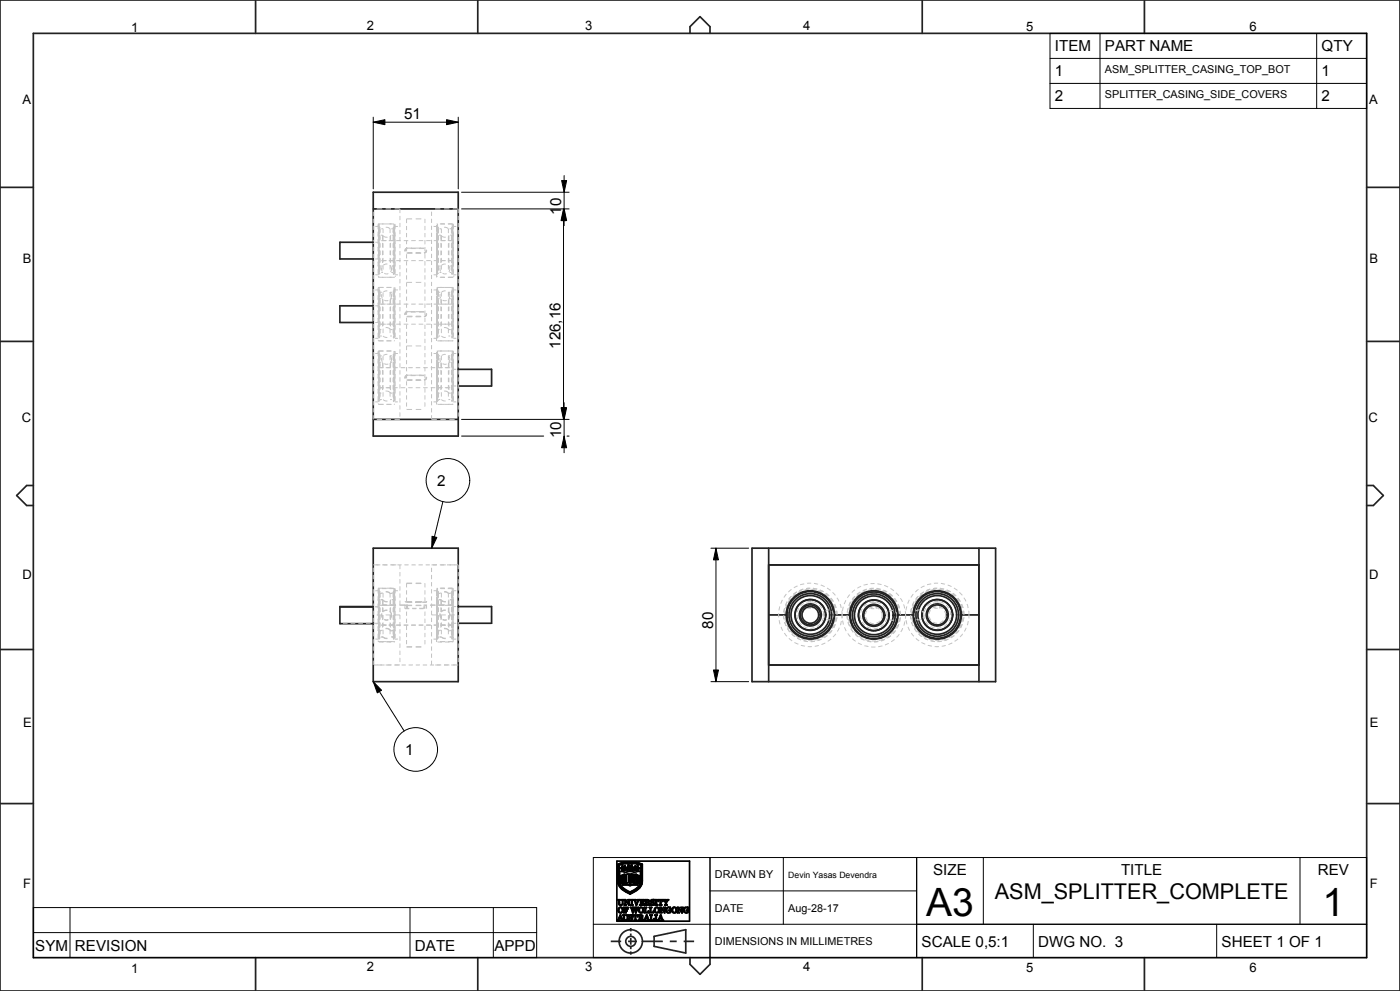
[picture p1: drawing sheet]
<svg xmlns="http://www.w3.org/2000/svg" width="420mm" height="297mm" viewBox="0 0 420 297" stroke-linecap="round" stroke-linejoin="round" font-family="sans-serif">
<defs><g id="words">
<g font-size="11.7">
<text x="277.8" y="274.5">A3</text>
<text x="396.7" y="274.4">1</text>
</g>
<text font-size="6.5" x="298.4" y="269.4">ASM_SPLITTER_COMPLETE</text>
<g font-size="4.6">
<text x="316.5" y="15.3">ITEM</text>
<text x="331.5" y="15.3">PART NAME</text>
<text x="396.5" y="15.3">QTY</text>
<text x="316.5" y="22.8">1</text>
<text x="396.5" y="22.8">1</text>
<text x="121.2" y="35.7">51</text>
<text x="316.5" y="30.3">2</text>
<text x="396.5" y="30.3">2</text>
<text x="168.4" y="64.4" transform="rotate(-90 168.4 64.4)">10</text>
<text x="168.2" y="104.6" transform="rotate(-90 168.2 104.6)">126,16</text>
<text x="168.4" y="131.4" transform="rotate(-90 168.4 131.4)">10</text>
<text x="131.2" y="145.7">2</text>
<text x="213.9" y="188.4" transform="rotate(-90 213.9 188.4)">80</text>
<text x="121.5" y="226.4">1</text>
<text x="279.9" y="262.3">SIZE</text>
<text x="336.3" y="262.3">TITLE</text>
<text x="395.3" y="262.3">REV</text>
<text x="10.6" y="285">SYM</text>
<text x="22.5" y="285">REVISION</text>
<text x="124.5" y="285">DATE</text>
<text x="148.3" y="285">APPD</text>
<text x="276.5" y="283.8">SCALE 0,5:1</text>
<text x="311.5" y="283.8">DWG NO. 3</text>
<text x="366.5" y="283.8">SHEET 1 OF 1</text>
</g>
<g font-size="3.9">
<text x="39.4" y="9.7">1</text>
<text x="110.1" y="9.1">2</text>
<text x="175.6" y="9.1">3</text>
<text x="240.9" y="9">4</text>
<text x="307.8" y="9.3">5</text>
<text x="374.8" y="9.3">6</text>
<text x="6.8" y="31.1">A</text>
<text x="410.8" y="31.1">A</text>
<text x="6.8" y="78.9">B</text>
<text x="410.8" y="78.9">B</text>
<text x="6.6" y="126.5">C</text>
<text x="410.6" y="126.5">C</text>
<text x="6.8" y="173.5">D</text>
<text x="410.8" y="173.5">D</text>
<text x="6.9" y="217.9">E</text>
<text x="410.9" y="217.9">E</text>
<text x="7" y="266.3">F</text>
<text x="411" y="266.3">F</text>
<text x="39.4" y="291.7">1</text>
<text x="110.1" y="291.1">2</text>
<text x="175.6" y="291.1">3</text>
<text x="240.9" y="291">4</text>
<text x="307.8" y="291.3">5</text>
<text x="374.8" y="291.3">6</text>
</g>
<g font-size="3.3">
<text x="331.5" y="21.8">ASM_SPLITTER_CASING_TOP_BOT</text>
<text x="331.5" y="29.3">SPLITTER_CASING_SIDE_COVERS</text>
<text x="214.5" y="263.3">DRAWN BY</text>
<text x="214.5" y="273.3">DATE</text>
<text x="236.5" y="273.3">Aug-28-17</text>
<text x="214.5" y="283.3">DIMENSIONS IN MILLIMETRES</text>
</g>
<text font-size="2.6" x="236.5" y="263">Devin Yasas Devendra</text>
</g></defs>
<g fill="none" stroke="#000" stroke-width=".51">
<path d="M185.1 258.1h21.8v18h-21.8zM185.3 259l1.5-.5 1.8-.2 2.2 .2 1.9 .5-.1 5.6-.3 1-.9 .9-2.4 1.4-1.8-.9-1.1-1-.7-1.6zM185.4 259.1l1.7-.5 2.1-.2 2 .2 1.4 .5v5.4l-.4 1.1-.9 .9-2.3 1.3-1.8-1-1.1-.9-.6-1.6zM185.6 259.2l1.5-.5 1.7-.1 2 .1 1.7 .5-.2 5.8-.8 1.2-1.9 1.2a1.1 1.1 0 0 1-1.6-.2l-1.6-1.1-.7-1.2zM185.8 259.3l1.4-.4 1.8-.1 1.8 .1 1.5 .4-.2 5.7-.9 1.2-2.1 1.3-2.2-1.3-1-1.2zM186.6 259.5l.4 .4 .5-.4-.2 .7 .3 .6-.5-.2-.6 .3 .2-.5-.5-.2 .5-.2zM186.7 259.6l.1 .4zM187.3 259.7l.1-.1-.2 .3zM188.4 259.2l.5 .1 .1 .4 .2-.4 .4-.1-.1 .6 .6 .2-.3 .3h-.5l-.3 .7-.3-.7-.7-.3 .6-.2zM188.6 259.4l.3 .3zM189.2 259.4h.3l-.3 .3zM189.5 259.9l.5 .1z"/>
<path d="M190.6 259.6l.3 .3zM191 259.9l-.5-.4v.4l.2 .3-.3 .6 .6-.2 .2 .3h.4l-.3-.5M191 259.9h.1M191 259.9l.4-.4v.6l.5 .1-.6 .2M191.4 259.6l-.2 .4zM185.4 269.6h.7l-.2 .2v1.1l.4 .3 .4-.3v-1l-.2-.3h.6l-.2 .2-.2 1.3-.5 .2-.5-.2-.1-1.3zM185.8 273.2h.1M185.9 272.1l.4-.1 .3 .3 .1 .8-.3 .4-.6-.3zM185.9 261.2l1.8 .2 1.4-.2 1.2 .2 1.8-.2v3.2l-.5 1.1-.9 .9-1.7 .9-1.9-1.1-.7-.7-.4-.9zM186.1 274.5v.1a.3 .3 0 0 1 .2 .3 .3 .3 0 0 1-.4 .3zM186.1 274.2l.9 1.6h-.8l.3-.1-.2-.5h-.5l-.2 .5 .2 .1h-.5zM186.3 260.2h.1"/>
<path d="M186.3 260.2l.3-.1zM186.3 264.5h.2zM186.3 262.6l.2 .1zM186.3 263.3l.4 .3-.2 .3-.3-.3zM186.3 262.4l.4 .2-.3 .4-.2-.3zM186.3 264.2l.4 .2-.3 .4-.2-.3zM186.7 260.6l.1-.1-.2 .3zM186.8 262.2h.2l-.1 2.9 2.1 .2 2.2-.2v-2.6l-.1 2.5-.1-2.8h.3v2.1a.68 .68 0 0 1-.1 .9 .68 .68 0 0 1-.9 0l-1.3 .2-2.2-.2zM186.8 274.2h.7l-.2 .2v1l.5 .4 .4-.4v-.9l-.3-.3h.6l-.2 .2-.2 1.3-.5 .2-.4-.2-.1-1.3zM186.9 260.5l.4-.3-.1 .2zM187.1 260.6h.1M187.1 271.9h1.3v.5l-.4-.4a.34 .34 0 0 0-.5 .3 .34 .34 0 0 0 .4 .4l.2-.3v.7l-.5-.3v.6l.2 .2h-.7l.2-.3v-1.2z"/>
<path d="M187.2 262.1l-.1 2.7zM187.3 269.6h.4l.9 1.3v-1l-.2-.3h.6l-.3 .3v1.4l-1.1-1.4v1.1l.3 .3h-.6l.2-.3v-1.1zM187.3 262l1.6 .1v.1l-.3-.1 .3 .2v.2l-.3-.1 .3 .2v.2l-.3-.1 .3 .3h-.3l.3 .3-.3-.1 .3 .2v.2l-.3-.1 .3 .2-.3 .1 .3 .3h-.3l.3 .1v.2l-.3-.1 .3 .4h-1.6zM187.4 264.1l.3 .1M187.4 264.1l.1 .1M187.4 262.8h.5zM187.4 264.4h.5zM187.4 263.9h.5zM187.4 262.5h.5zM187.4 263.6h.5zM187.4 263.1h.5zM187.4 262.2h.5z"/>
<path d="M187.5 264.2h.1M187.5 263.4h.3M187.5 260.2l.9 .8-.7-.3zM187.7 264.2h-.2M187.7 264.2h.2h-.4M187.8 263.3l-.3 .1M187.8 263.3h.1M187.8 263.3v.1M188.1 260l.4-.1zM188.7 263.5h.1M188.8 260.2l.5 .1-.4 .1zM188.8 274.3l.9-.1v.4l-.4-.3-.4 .2 .8 .7-.3 .6-.8 .1v-.5l.5 .4 .5-.3-.9-.6z"/>
<path d="M189.1 262.1l1.7-.1v2.6l-1.7 .1zM189.2 269.6h.7l-.2 .2v1.2l.2 .3h-.7l.2-.3v-1.2zM189.4 263l.9 .1zM189.4 262.2l.9 .1zM189.4 263.5l.9 .2zM189.4 262.7l.9 .1zM189.4 262.7h.1M189.4 263.8l.9 .1zM189.4 264l.9 .2zM189.4 263.8h.1M189.4 263.2l.8 .2M189.4 263.2v.1"/>
<path d="M189.4 262.4l.9 .2zM189.4 263.3l.9 .1M189.4 264.3l.9 .2zM190 274.2h1.3v.5l-.5-.4v1.4l.2 .1h-.8l.3-.1v-1.4l-.6 .4zM190.1 269.6h.7l-.2 .2 .4 1.2 .4-1.1-.2-.3h.6l-.8 1.7zM190.2 262.6h.1M190.2 264.4h.1M190.2 263.4h.1M190.3 272.5l-.5 1.1-.7-1.7h.7l-.2 .2 .3 1.1 .4-.9-.3-.4h.7l-.2 .2 .3 1.1 .1-.4M190.3 272.5h.1M190.3 272.5l.5 1.1 .7-1.7h-.6l.2 .2-.1 .6M190.4 260.2h.1l-.1 .4-.7 .4z"/>
<path d="M190.8 260.2l.3 .3zM190.8 260.2h.1M190.9 271.3h.1M190.9 262.1l.1 2.7zM190.9 260.1l.3 .3zM190.9 272.8h.1M191.1 265h.1M191.2 260.5l.3 .3zM191.3 260.4h.1M191.4 263.5l.4-.1a.25 .25 0 0 1 .1 .3 .25 .25 0 0 1-.3 .1l.1-.2zM191.4 264.4l.4-.1v.5h-.2l.1-.2zM191.4 262.6l.4-.2v.6h-.2l.1-.3z"/>
<path d="M191.4 260.1l.4 .1zM191.5 274.2l1.3 .2v.4l-.4 .2 .3 .2 .4 .7-.4-.1-.2-.6-.3-.1h-.2v.6l.3 .1h-.8l.3-.1v-1.3zM191.8 262.4h.1M191.9 269.6h1.3v.5l-.5-.4a.32 .32 0 0 0-.3 .3 .32 .32 0 0 0 .2 .4l.3-.3v.6l-.2-.2h-.3a.44 .44 0 0 0 .1 .5 .44 .44 0 0 0 .5 .1l.3-.3v.5h-1.4l.3-.5-.1-1zM192 272.1l.5-.1 .3 .3v.8l-.3 .4-.6-.4zM192 274.3l.5 .1v.5l-.5 .1zM193.3 271.9h.7l-.3 .2v1.4l.6-.1 .3-.4v.6h-1.4l.3-.2v-1.3zM193.7 271.1l-.2 .2h.7l-.2-.2M193.7 271.1v-1.3l-.2-.2 1 .1 .3 .4-.4 .3 .3 .2 .3 .7-.4-.1-.3-.7h-.4v.6M193.7 271.1h.1M193.9 269.7l.6 .1-.1 .5-.5 .1zM193.9 271.1h.1"/>
<path d="M194 274.5v.3a.24 .24 0 0 1 .1 .4 .24 .24 0 0 1-.4-.1zM194 274.2l.9 1.6h-.8l.2-.1-.1-.5h-.5l-.2 .5 .2 .1h-.5zM194.8 271.9h.7l-.2 .2v1.4l.5-.1 .3-.4a.5 .5 0 0 1-.2 .6 .5 .5 0 0 1-.6 0h-.5l.2-.4v-1.1zM194.9 274.2h.8l-.2 .2v1.4l.5-.1 .2-.4 .1 .5h-1.3l.2-.1v-1.3zM195.3 269.8l.9-.2v.5l-.4-.4-.4 .2 .8 .7-.2 .6-.8 .1v-.5l.5 .4 .4-.3-.9-.6zM196.4 274.2h.8l-.3 .2v1.3l.3 .1h-.8l.3-.1v-1.3zM196.5 269.6h.7l-.2 .2v1.2l.2 .3h-.7l.3-.2v-1.2zM196.8 272.1l.4-.1 .3 .3v.7l-.2 .5h-.4l-.3-.3zM197.5 269.6h.8a.4 .4 0 0 1 .5 .1 .4 .4 0 0 1 .1 .4l-.6-.4v1.4l.2 .2h-.7l.2-.2v-1.4l-.5 .4zM198 271.9a1.64 1.64 0 0 1 1.2 1.2l.1 .1v-1l-.3-.3h.7l-.3 .3v1.4l-1.1-1.4v1.1l.3 .3h-.6l.2-.5v-1zM198.1 274.5l.3 .7h-.5zM198.2 274.2l.8 1.6h-.7l.2-.1-.1-.5h-.5l-.2 .5 .2 .1h-.5z"/>
<path d="M199 269.6h.7l-.2 .2 .1 .3a.27 .27 0 0 0 .4 .2 .27 .27 0 0 0 .2-.4l-.2-.3h.6l-.7 1v.5l.3 .2h-.8l.3-.2v-.5zM200 272.1l1.1-.2v.5l-.4-.4-.4 .1-.3 .7 .2 .5 .4 .2 .3-.1v-.5l-.2-.1h.6l-.2 .7-.6 .1-.6-.3-.2-.6zM202 272.1l.4-.1 .3 .3 .1 .8-.4 .4-.6-.3zM203.2 271.9a1.51 1.51 0 0 1 1.3 1.2l.1-.9-.3-.3h.6l-.2 .3v1.4l-1.2-1.4 .1 1.1 .2 .3h-.6l.2-.7v-.8zM205.3 272.1l1.1-.2v.5l-.7-.4-.4 .8 .2 .5 .4 .2 .3-.1v-.5l-.3-.1h.7l-.2 .7-.6 .1-.6-.3-.2-.6z"/>
<circle cx="189" cy="260" r=".16"/>
<circle cx="186.2" cy="272.8" r=".83"/>
<circle cx="186.4" cy="263.6" r=".1"/>
<circle cx="187" cy="260.2" r=".17"/>
<circle cx="192.3" cy="272.8" r=".82"/>
<circle cx="197" cy="272.7" r=".82"/>
<circle cx="202.3" cy="272.7" r=".82"/>
</g>
<path d="M112 36.6l3.5-.7v1.5zM134 35.9l3.5 .7-3.5 .8zM168.5 54.1h1.5l-.8 3.5zM169.1 62.6l.7 3.5h-1.5zM169.2 62.6l.8 3.5h-1.5zM168.3 122.2h1.5l-.7 3.5zM168.5 122.2h1.5l-.8 3.5zM169.2 130.7l.8 3.5h-1.5zM129.6 160.7l1.5 .4-1.6 3.2zM214.8 164.3l.7 3.5h-1.5zM112 204.3l2.5 2.6-1.3 .8zM214 200.8h1.5l-.7 3.5z" fill="#000"/>
<g fill="none" stroke="#000" stroke-width=".3">
<path d="M315 10h95v22.5h-95zM315 17.5h95M330 10v22.5M395 10v22.5M112 36.6l3.5-.7v1.5zM112 35.1v21.5M112 36.6h25.5M134 35.9l3.5 .7-3.5 .8zM137.5 35.1v21.5M315 25h95M138.5 57.6h32.2M168.5 54.1h1.5l-.8 3.5z"/>
<path d="M169.2 52.6v15M138.5 62.6h32.2M169.1 62.6l.7 3.5h-1.5zM169.1 62.6v63.1M169.2 62.6l.8 3.5h-1.5zM138.5 130.7h24.6M138.5 125.7h32.2M168.3 122.2h1.5l-.7 3.5zM168.5 122.2h1.5l-.8 3.5zM169.2 130.7l.8 3.5h-1.5zM169.2 120.7v15M170.1 130.7h.6"/>
<path d="M132.9 150.3l-3.4 14M129.6 160.7l1.5 .4-1.6 3.2zM213.3 164.3h11.3M214.8 164.3l.7 3.5h-1.5zM214.8 164.3v40M112 204.3l2.5 2.6-1.3 .8zM112 204.3l9.2 14.8M213.3 204.3h11.3M214 200.8h1.5l-.7 3.5zM178 257h232v30h-232zM213 257v30M235 257v20"/>
<path d="M275 257v30M295 257v20M390 257v20M10 272h151v15h-151zM10 279.5h151M21 272v15M123 272v15M148 272v15M178 277h232M213 267h62M310 277v10M365 277v10"/>
<circle cx="134.4" cy="144" r="6.5"/>
<circle cx="124.7" cy="224.6" r="6.5"/>
</g>
<g fill="none" stroke="#222226" stroke-width=".51">
<path d="M0 0h420v297h-420zM10 10h400v277h-400zM76.7 0v10M143.3 0v10M207 10v-2l3-3 3 3v2M276.7 0v10M343.3 0v10M0 56.2h10M112 57.6h25.5v73.1h-25.5zM410 56.2h10M112 62.6h25.5M0 102.3h10"/>
<path d="M410 102.3h10M112 125.7h25.5M10 145.5h-2l-3 3 3 3h2M410 145.5h2l3 3-3 3h-2M112 164.3h25.5v40h-25.5zM225.6 164.3h73.1v40h-73.1zM230.6 164.3v40M230.6 169.3h63.1M293.7 164.3v40M0 194.7h10M230.6 199.3h63.1M410 194.7h10"/>
<path d="M0 240.8h10M410 240.8h10M189.2 278.1v1M189.2 279.8v.7M76.7 287v10M143.3 287v10M183.2 282.1h3.2M188.4 282.1h2.1M189.2 281.1v2M189.2 283.8v.7M189.2 285.1v1M192.6 282.1h6.3"/>
<path d="M196.2 280.6l9.5-2v7l-9.5-2zM200.9 282.1h2.1M205.1 282.1h3.1M207 287v2l3 3 3-3v-2M276.7 287v10M343.3 287v10"/>
<circle cx="243.1" cy="184.3" r="7"/>
<circle cx="243.1" cy="184.3" r="6.4"/>
<circle cx="243.1" cy="184.3" r="5.8"/>
<circle cx="243.1" cy="184.3" r="4.6"/>
<circle cx="243.1" cy="184.3" r="3.3"/>
<circle cx="262.1" cy="184.4" r="7"/>
<circle cx="262.1" cy="184.4" r="6.4"/>
<circle cx="262.1" cy="184.4" r="5.8"/>
<circle cx="262.1" cy="184.4" r="4.6"/>
<circle cx="262.1" cy="184.4" r="3.3"/>
<circle cx="281.2" cy="184.3" r="7"/>
<circle cx="281.2" cy="184.3" r="6.4"/>
<circle cx="281.2" cy="184.3" r="5.8"/>
<circle cx="281.2" cy="184.3" r="4.6"/>
<circle cx="281.2" cy="184.3" r="3.3"/>
<circle cx="189.2" cy="282.1" r="3.5"/>
<circle cx="189.2" cy="282.1" r="1.5"/>
</g>
<g fill="none" stroke="#c2c2cc" stroke-width=".3">
<path d="M113.5 79.7h.1M113.5 67.4v1.3M113.5 69.6v1.3M113.5 74v1.3M113.5 76.2v1.3M113.5 78.4v1.3M113.5 71.8v1.3M113.5 71.8v.1M113.5 71.9h.1M113.5 71.9v.1M113.5 68.1l.1 1.4M113.5 70.5h.1"/>
<path d="M113.5 72h.1M113.5 75.1l.1 1.4M113.5 77.4l.1 1.4M113.6 78.2h-.1M113.6 70.5l-.1 1.4M113.6 72.8l-.1 1.4M113.6 79.8v1.4M113.6 72v.1M113.6 67.2h.1M113.6 72.1h.1M113.6 78.2h.1M113.6 79.7h.1"/>
<path d="M113.6 70.5h.1M113.6 78.1v.1M113.6 67.1v.1M113.7 67.1h-.1M113.7 78.1h-.1M113.7 78.1h.1M113.7 67.1h.1M113.7 67.9h.1M113.8 78.1h-.1M113.8 67.1h-.1M113.8 67.1v15.1M113.8 78.1h.1"/>
<path d="M113.8 72.1h.1M113.8 67.1h.1M113.8 68.7v.4M113.8 68h.1M113.8 68.1v1.4M113.8 70.5v1.4M113.8 72.8v1.4M113.8 79.8v1.4M113.8 68.1v.4M113.8 68.1l.1 .4M113.8 75.1v1.4M113.8 77.4v1.4"/>
<path d="M113.9 68h.1M113.9 68v.1M113.9 68.1h.1M113.9 68.1v1.4M113.9 70.5v1.3M113.9 72.8v1.4M113.9 75.1v1.4M113.9 77.4v1.4M113.9 79.8v1.4M113.9 69.3v.7M113.9 68.1l.1 .3M114 68.6v1.3"/>
<path d="M114 70.7v1.4M114 72.9v1.3M114 75.1v1.3M114 77.3v1.3M114 79.5v1.3M114.2 79.7h.6M114.2 70.5h.6M114.4 68.6h.5v1.3M114.7 78.1h1.3M114.7 72.1h1.3M114.7 67.1h1.3M114.8 70.5v1.4"/>
<path d="M114.8 72.8v1.4M114.8 75.1v1.4M114.8 77.4v1.4M114.8 70.5l.6 .5 .8 .1M114.9 70.7v1.4M114.9 72.9v1.3M114.9 75.1v1.3M114.9 77.3v1.3M114.9 79.5v1.3M115.7 68.1l.7 .1 .6 .4v1.3M116.9 67.1h1.3v15.1M116.9 78.1h1.3"/>
<path d="M116.9 72.1h1.3M117 70.7v1.4M117 72.9v1.3M117 75.1v1.3M117 77.3v1.3M117 79.5v1.3M117.2 70.5v1.4M117.2 72.8v1.4M117.2 75.1v1.4M117.2 77.4v1.4M117.4 68.6h.5v1.3M117.5 79.7h.6"/>
<path d="M117.5 70.5h.6M117.9 70.7v1.4M117.9 72.9v1.3M117.9 75.1v1.3M117.9 77.3v1.3M117.9 79.5v1.3M118 68.4v-.3v1.4M118 70.5v1.3M118 72.8v1.4M118 75.1v1.4M118 77.4v1.4M118 79.8v1.4"/>
<path d="M118 69.3l.1 .7M118.1 68.1l.1 1.9M118.1 70.5l.1 1.6M118.1 72.8l.1 1.5M118.1 68.1v.4M118.1 68.1l.1 .4M118.2 67.9l-.1 .1M118.2 75.1l-.1 1.4M118.2 77.2l-.1 1.6M118.2 79.4l-.1 1.8M118.2 68.7v.4M118.2 67.9h.1"/>
<path d="M118.2 72.1h.1M118.3 72.1h-.1M118.3 79.7h.1M118.3 70.5h.1M118.3 68h.1M118.3 72.1h.1M118.3 78.2h.1M118.4 78.2h.1M118.4 67.2h.1M118.4 68v.1M118.4 68.1h.1M118.4 68.1v1.4"/>
<path d="M118.4 70.5v1.3M118.4 72.8v1.4M118.4 75.1v1.4M118.4 77.4v1.4M118.4 79.8v1.4M118.4 72h.1M118.4 70.5v1.4M118.4 79.7h.1M118.4 78.2v.1M118.4 78.3h.1M118.4 67.3h.1M118.5 78.3h.1"/>
<path d="M118.5 67.3v.1M118.5 70.5h.1M118.5 78.3v.1M118.5 67.4h.1M118.5 67.4v1.3M118.5 78.4h.1M118.5 69.6v1.3M118.5 71.8v1.3M118.5 74v1.3M118.5 76.2v1.3M118.5 78.4v1.3M121.5 75.1v.2"/>
<path d="M121.5 75v.1M121.6 74.7l-.1 .3M121.6 75.1v.2M121.6 75.1h.1M121.6 74.7h.1M121.6 74.9v.2M121.6 75.3h.1M121.6 74.9h.1M121.7 74.6l-.1 .1M121.7 74.5v.1M122.2 74.4l-.5 .1M122.2 74.4l-.6 .5"/>
<path d="M123.2 74.5h1.5M123.2 74.4h1.5M123.7 75.7h-1.5l1.5 .2M124.7 75.9h1.5M124.7 75.7h1.5M125.7 74.4h1.5M127.2 74.4l-1.5 .1M127.3 75.7l-.1 .2 .3-.1M127.4 75.7h-.1M127.5 75.7h-.1M127.5 75.7h.1M127.5 75.8h.1"/>
<path d="M127.7 75.7l-.2 .1M127.7 75.5l-.2 .2M127.8 75.6l-.1 .1M127.8 75.4l-.1 .1M127.8 75.3v.1M127.8 74.9h.1M127.8 74.9v.2M127.8 75.3h.1M127.8 75.1h.1M127.8 75.1v.2M127.9 75.5l-.1 .1M127.9 75.4v.1"/>
<path d="M127.9 74.9l.1 .1M128 75v.1M128 75.1l-.1 .3M131 67.4v1.3M131 69.6v1.3M131 74v1.3M131 76.2v1.3M131 78.4v1.3M131 79.7h.1M131 71.8v1.3M131 71.8v.1M131 71.9h.1"/>
<path d="M131 70.5h.1M131 71.9v.1M131 68.1h.1M131 72h.1M131 75.1l.1 1.4M131 77.4l.1 1.4M131 72l.1 .1M131.1 78.2h-.1M131.1 67.2h-.1M131.1 68.1v1.4M131.1 70.5l-.1 1.4M131.1 72.8l-.1 1.4"/>
<path d="M131.1 79.8v1.4M131.1 78.2h.1M131.1 67.2h.1M131.1 72.1h.1M131.1 79.7h.1M131.1 70.5h.1M131.1 78.1v.1M131.1 67.1v.1M131.2 78.1h.1M131.2 67.1h.1M131.2 67.9v.1M131.2 67.9h.1"/>
<path d="M131.3 67.9h.1M131.3 78.1h-.1M131.3 67.1h-.1M131.3 67.1v15.1M131.3 67.9v.1M131.3 68.7v.4M131.3 68.1v1.4M131.3 70.5v1.4M131.3 72.8v1.4M131.3 79.8v1.4M131.3 68.1v.4M131.3 68.1l.1 .4"/>
<path d="M131.3 75.1v1.4M131.3 77.4v1.4M131.3 68h.1M131.4 68v.1M131.4 68.1h.1M131.4 68.1v1.4M131.4 70.5v1.3M131.4 72.8v1.4M131.4 75.1v1.4M131.4 77.4v1.4M131.4 79.8v1.4M131.4 69.3v.7"/>
<path d="M131.4 68.1l.1 .3M131.5 68.6v1.3M131.5 70.7v1.4M131.5 72.9v1.3M131.5 75.1v1.3M131.5 77.3v1.3M131.5 79.5v1.3M131.7 79.7h.6M131.7 70.5h.6M131.9 68.6h.5v1.3M132.2 78.1h1.3M132.2 72.1h1.3"/>
<path d="M132.2 67.1h1.3M132.3 70.5v1.4M132.3 72.8v1.4M132.3 75.1v1.4M132.3 77.4v1.4M132.3 70.5l.2 .2M132.4 70.7v1.4M132.4 72.9v1.3M132.4 75.1v1.3M132.4 77.3v1.3M132.4 79.5v1.3M132.5 70.7l.6 .3 .6 .1"/>
<path d="M133.2 68.1l.7 .1 .6 .4v1.3M134.4 67.1h1.3v15.1M134.4 78.1h1.3M134.4 72.1h1.3M134.5 70.7v1.4M134.5 72.9v1.3M134.5 75.1v1.3M134.5 77.3v1.3M134.5 79.5v1.3M134.7 70.5v1.4M134.7 72.8v1.4M134.7 75.1v1.4"/>
<path d="M134.7 77.4v1.4M134.9 68.6h.5v1.3M135 79.7h.6M135 70.5h.6M135.4 70.7v1.4M135.4 72.9v1.3M135.4 75.1v1.3M135.4 77.3v1.3M135.4 79.5v1.3M135.5 68.4v-.3v1.4M135.5 70.5v1.3M135.5 72.8v1.4"/>
<path d="M135.5 75.1v1.4M135.5 77.4v1.4M135.5 79.8v1.4M135.5 69.3l.1 .7M135.6 68.5v-.4v1.4M135.6 75.1v1.4M135.6 77.4v1.4M135.6 70.5v1.4M135.6 72.8v1.4M135.6 79.8v1.4M135.6 68.1h.1M135.7 68.7v.4"/>
<path d="M135.7 72.1h.1M135.7 67.9h.1M135.7 68.1v.4M135.8 68h.1M135.8 79.7h.1M135.8 70.5h.1M135.8 72.1h.1M135.8 67.2h.1M135.8 78.2h.1M135.9 68h.1M135.9 68v.1M135.9 68.1h.1"/>
<path d="M135.9 68.1v1.4M135.9 70.5v1.4M135.9 72.8v1.4M135.9 79.8v1.4M135.9 67.2h.1M135.9 72l-.1 .1M135.9 72h.1M135.9 75.1v1.4M135.9 77.4v1.4M135.9 79.7h.1M135.9 78.2v.1M135.9 67.2v.1"/>
<path d="M135.9 78.3h.1M135.9 67.3h.1M136 78.3h.1M136 67.3h.1M136 78.3v.1M136 67.4h.1M136 70.5h.1M136 78.4h.1M136 67.4v1.3M136 69.6v1.3M136 71.8v1.3M136 74v1.3"/>
<path d="M136 76.2v1.3M136 78.4v1.3M113.5 82.8h.1M113.5 80.6v1.3M113.5 98.7h.1M113.5 86.5v1.3M113.5 88.7v1.3M113.5 93.1v1.3M113.5 95.3v1.3M113.5 97.5v1.3M113.5 99.7v1.3M113.5 87.2l.1 1.4"/>
<path d="M113.5 82.8v.1M113.5 90.9v1.3M113.5 90.9h.1M113.5 82.9h.1M113.5 90.9v.1M113.5 91h.1M113.5 82.9v.1M113.5 82.1h.1M113.5 89.5h.1M113.5 94.2l.1 1.3M113.5 96.5l.1 1.4M113.5 89.5h.2"/>
<path d="M113.5 83h.1M113.5 91v.1M113.6 97.2l-.1 .1M113.6 82.1h.1M113.6 89.5l-.1 1.4M113.6 91.8l-.1 1.4M113.6 82.1v.1M113.6 83v.1M113.6 91.1h.1M113.6 82.2h.1M113.6 86.2h.1M113.6 83.1h.1"/>
<path d="M113.6 97.2h.1M113.6 82.2v.1M113.7 98.8l-.1 1.4M113.7 82.3h.1M113.7 86.2h-.1M113.7 97.2h-.1M113.7 97.2h.1M113.7 86.2h.1M113.7 87h.1M113.7 87.2l.1 .3M113.7 87.2h.1M113.8 82.3h-.1"/>
<path d="M113.8 81.2v.3M113.8 81.7l-.1 .4 .2-.4M113.8 83.1h.1M113.8 97.2h-.1M113.8 86.2h-.1M113.8 86.2v15M113.8 97.2h1.3M113.8 91.2h1.3M113.8 86.2h1.3M113.8 87.8v.3M113.8 87h.1M113.8 89.5v1.4"/>
<path d="M113.8 91.8v1.4M113.8 94.2v1.3M113.8 96.5v1.4M113.8 89.5h.6M113.9 87h.1M113.9 99.2v.8M113.9 80.2v.7M113.9 87v.1M113.9 87.5l-.1-.3v1.4M113.9 87.1h.1M113.9 87.1v.1M113.9 87.2v1.4"/>
<path d="M113.9 89.5v1.4M113.9 91.8v1.4M113.9 94.2v1.3M113.9 96.5v1.4M113.9 98.8v1.4M113.9 88.3v.8M113.9 87.2l.1 .2M114 81.8l-.1 .3M114 89.8v1.3M114 92v1.3M114 94.2v1.3M114 96.3v1.3"/>
<path d="M114 98.5v1.3M114.4 81.7h.5M114.4 98.8h-.6v1.4M114.5 87.6h-.5v1.3M114.7 83.1h1.3M114.8 89.5v1.4M114.8 91.8v1.4M114.8 94.2v1.3M114.8 96.5v1.4M114.9 87.6v1.3M114.9 89.8v1.3M114.9 92v1.3"/>
<path d="M114.9 94.2v1.3M114.9 96.3v1.3M114.9 98.5v1.3M115.7 98.2h.7l.6 .4M116 97.2h1.3M116 91.2h1.3M116 86.2h1.3M116.9 83.1h1.3M117 98.6l.2 .2h.5M117 89.8v1.3M117 92v1.3M117 94.2v1.3"/>
<path d="M117 96.3v1.3M117 98.5v1.3M117.2 91.8v1.4M117.2 94.2v1.3M117.2 96.5v1.4M117.4 81.7h.5M117.6 87.6h-.6v1.3M117.7 89.5h-.5v1.4M117.9 87.6v1.3M117.9 89.8v1.3M117.9 92v1.3M117.9 94.2v1.3"/>
<path d="M117.9 96.3v1.3M117.9 98.5v1.3M118 81.8v.3M118 87.4v-.2v1.4M118 82.1h.1M118 89.5v1.4M118 91.8v1.4M118 94.2v1.3M118 96.5v1.4M118 98.8v1.4M118 88.3l.1 .8M118 82.1v.1"/>
<path d="M118 82.2h.1M118.1 81.7l.1 .4v-.4M118.1 80.2l-.1 .7M118.1 99.2l-.1 .8M118.1 82.2h.1M118.1 82.2v.1M118.1 87.2l.1 1.8M118.1 89.5l.1 1.7M118.1 91.8l.1 1.5M118.1 87.2l.1 .3M118.1 87.2v.3M118.2 82.3h.1"/>
<path d="M118.2 87h-.1M118.2 81.5h.1M118.2 94.2l-.1 1.3M118.2 96.3l-.1 1.6M118.2 98.4l-.1 1.8M118.2 87.8v.3M118.2 87h.1M118.2 86.2v15M118.2 81.2v.3M118.2 83.1h.1M118.2 91.1v.1M118.2 98.8h.2v1.4"/>
<path d="M118.2 89.5h.1M118.2 91.1h.1M118.3 82.3h-.1M118.3 91.1h-.1M118.3 83.1h-.1M118.3 87h.1M118.3 91.1h.1M118.3 83.1h.1M118.3 86.2h.1M118.3 97.2h.1M118.4 87.1h.1M118.4 97.2v.1"/>
<path d="M118.4 91.1h-.1M118.4 86.2h.1M118.4 83l-.1 .1M118.4 87.1v.1M118.4 87.2v1.4M118.4 89.5v1.4M118.4 91.8v1.4M118.4 94.2v1.3M118.4 96.5v1.4M118.4 87.2h.1M118.4 91.1h.1M118.4 86.2v.1"/>
<path d="M118.4 91v.1M118.4 86.3h.1M118.4 83h.1M118.4 91h.1M118.4 98.8h.1M118.4 97.3h.1M118.4 82.1h.1M118.5 97.3v.1M118.5 86.3v.1M118.5 89.6h.1M118.5 97.4h.1M118.5 86.4h.1"/>
<path d="M118.5 97.4v.1M118.5 86.4v1.4M118.5 82.8h.1M118.5 80.6v1.3M118.5 88.7v1.3M118.5 90.9v1.3M118.5 93.1v1.3M118.5 95.3v1.3M118.5 97.5v1.3M118.5 99.7v1.3M121.5 94.1v.3M121.5 94v.1"/>
<path d="M121.5 94.4h.1M121.6 93.8l-.1 .2M121.6 94.2v.1M121.6 94.1v.1M121.6 93.7v.1M121.6 94.3h.1M121.6 93.9v.2M121.7 93.9h-.1M121.7 93.6l-.1 .1M121.7 93.6h.1M121.8 93.7l-.1 .2M121.8 93.7h.1"/>
<path d="M122.2 93.4l-.5 .2M122.2 93.5l-.4 .2M123.2 93.5h1.5M123.2 93.4h1.5M123.7 94.8h-1.5l1.5 .1M124.7 94.9h1.5M124.7 94.8h1.5M125.7 93.4h1.5M127.2 93.5h-1.5M127.5 94.7h.1M127.7 94.5l-.2 .2M127.8 94.5h-.1"/>
<path d="M127.8 94.4v.1M127.8 94h.1M127.8 94v.1M127.8 94.3v.1M127.8 94.1v.1M127.8 94.2v.1M127.9 94.5l-.7 .4 .3-.2M127.9 94.5h.1M127.9 93.9l.1 .1M128 94v.1M128 94.1l-.1 .4M131 82.8h.1"/>
<path d="M131 80.6v1.3M131 98.7h.1M131 86.5v1.3M131 88.7v1.3M131 93.1v1.3M131 95.3v1.3M131 97.5v1.3M131 99.7v1.3M131 87.2l.1 1.4M131 82.8v.1M131 90.9v1.3M131 90.9h.1"/>
<path d="M131 82.9h.1M131 90.9v.1M131 89.5v.1M131 98.8h.1M131 89.5h.1M131 91h.1M131 82.1h.1M131 83h.1M131 94.2l.1 1.3M131 96.5l.1 1.4M131 98.8h.2M131 89.5h.2"/>
<path d="M131 91v.1M131 91.1h.1M131.1 97.2l-.1 .1M131.1 86.2l-.1 .1M131.1 82.1h.1M131.1 89.5l-.1 1.4M131.1 91.8l-.1 1.4M131.1 98.8v1.4M131.1 82.1v.1M131.1 83v.1M131.1 82.2h.1M131.1 97.2h.1"/>
<path d="M131.1 91.1h.1M131.1 86.2h.1M131.1 82.2v.1M131.1 82.3h.1M131.2 97.2h-.1M131.2 86.2h.1M131.2 82.3h.1M131.2 87h.1M131.2 97.2h.1M131.3 81.2v.3M131.3 81.7l-.1 .4 .2-.4M131.3 97.2h-.1"/>
<path d="M131.3 86.2h-.1M131.3 86.2v15M131.3 97.2h1.3M131.3 91.2h1.3M131.3 86.2h1.3M131.3 87h.1M131.3 87.8v.3M131.3 82.3h.1M131.3 87.2v.3M131.3 87.2v1.4M131.3 89.5v1.4M131.3 91.8v1.4"/>
<path d="M131.3 87.2l.1 .3M131.3 94.2v1.3M131.3 96.5v1.4M131.3 89.5h.6M131.4 87h.1M131.4 80.2v.7M131.4 99.2v.8M131.4 87.1h.1M131.4 87.1v.1M131.4 87.2v1.4M131.4 89.5v1.4M131.4 91.8v1.4"/>
<path d="M131.4 94.2v1.3M131.4 96.5v1.4M131.4 98.8v1.4M131.4 88.3v.8M131.4 87.2l.1 .2M131.5 81.8l-.1 .3M131.5 89.8v1.3M131.5 92v1.3M131.5 94.2v1.3M131.5 96.3v1.3M131.5 98.5v1.3M131.9 81.7h.5"/>
<path d="M131.9 98.8h-.6v1.4M132 87.6h-.5v1.3M132.2 83.1h1.3M132.3 89.5v1.4M132.3 91.8v1.4M132.3 94.2v1.3M132.3 96.5v1.4M132.4 87.6v1.3M132.4 89.8v1.3M132.4 92v1.3M132.4 94.2v1.3M132.4 96.3v1.3"/>
<path d="M132.4 98.5v1.3M133.2 98.2h.7l.8 .6h.5M133.5 97.2h1.3M133.5 91.2h1.3M133.5 86.2h1.3M134.4 83.1h1.3M134.5 89.8v1.3M134.5 92v1.3M134.5 94.2v1.3M134.5 96.3v1.3M134.5 98.5v1.3M134.7 91.8v1.4"/>
<path d="M134.7 94.2v1.3M134.7 96.5v1.4M134.9 81.7h.5M135.1 87.6h-.6v1.3M135.2 89.5h-.5v1.4M135.4 87.6v1.3M135.4 89.8v1.3M135.4 92v1.3M135.4 94.2v1.3M135.4 96.3v1.3M135.4 98.5v1.3M135.5 87.4v-.2v1.4"/>
<path d="M135.5 81.8v.3M135.5 82.1h.1M135.5 89.5v1.4M135.5 91.8v1.4M135.5 94.2v1.3M135.5 96.5v1.4M135.5 98.8v1.4M135.5 88.3l.1 .8M135.5 82.1v.1M135.5 82.2h.1M135.6 81.7v.4M135.6 82.2h.1"/>
<path d="M135.6 80.2l-.1 .7M135.6 99.2l-.1 .8M135.6 82.2v.1M135.6 94.2v1.3M135.6 96.5v1.4M135.6 87.2v1.4M135.6 89.5v1.4M135.6 91.8v1.4M135.6 98.8v1.4M135.6 87.2l.1 .3M135.6 87.2v.3M135.6 82.3h.1"/>
<path d="M135.6 82.1h.1M135.7 82.3h.1M135.7 87.8v.3M135.7 86.2v15M135.7 81.7v.4M135.7 81.2v.3M135.7 91.1v.1M135.7 83.1h.1M135.7 87h.1M135.7 98.8h.1M135.7 89.5h.1M135.7 91.1h.1"/>
<path d="M135.8 87h.1M135.8 83.1h.1M135.8 91.1h.1M135.8 97.2h.1M135.8 86.2h.1M135.9 87.1h.1M135.9 83l-.1 .1M135.9 91.1h-.1M135.9 87.1v.1M135.9 87.2v1.4M135.9 89.5v1.4M135.9 91.8v1.4"/>
<path d="M135.9 98.8v1.4M135.9 87.2h.1M135.9 91.1h.1M135.9 83h.1M135.9 86.3h.1M135.9 94.2v1.3M135.9 96.5v1.4M135.9 98.8h.1M135.9 97.3h.1M135.9 82.1h.1M136 97.3v.1M136 86.3v.1"/>
<path d="M136 97.4h.1M136 86.4h.1M136 97.4v.1M136 86.4v1.4M136 89.6h.1M136 82.8h.1M136 80.6v1.3M136 88.7v1.3M136 90.9v1.3M136 93.1v1.3M136 95.3v1.3M136 97.5v1.3"/>
<path d="M136 99.7v1.3M113.5 117.8h.1M113.5 105.5v1.3M113.5 107.7v1.3M113.5 112.1v1.3M113.5 114.3v1.3M113.5 116.5v1.3M113.5 118.7v1.3M113.5 106.2l.1 1.4M113.5 101.9h.1M113.5 101.1h.1M113.5 109.9v1.3"/>
<path d="M113.5 109.9h.1M113.5 110h.1M113.5 102h.1M113.5 110v.1M113.5 108.6h.1M113.5 113.2l.1 1.4M113.5 115.5l.1 1.4M113.5 108.6h.2M113.5 110.1h.1M113.5 102v.1M113.5 116.3h.1M113.5 102.1h.1"/>
<path d="M113.6 116.3h-.1M113.6 105.3h-.1M113.6 108.5l-.1 1.5M113.6 110.9l-.1 1.4M113.6 101.1v.1M113.6 110.1h.1M113.6 102.1h.1M113.6 101.2h.1M113.6 116.3h.1M113.6 101.2v.1M113.6 116.2v.1M113.6 105.2v.1"/>
<path d="M113.6 101.3h.1M113.6 105.2h.1M113.6 116.2h.1M113.7 117.8l-.1 1.4M113.7 101.3h.1M113.7 116.2h-.1M113.7 105.2h-.1M113.7 116.2h.1M113.7 105.2h.1M113.7 106h.1M113.7 106.2l.1 .4M113.7 106.2h.1"/>
<path d="M113.7 101.1h.1M113.8 101.3h-.1M113.8 119.2v.4M113.8 100.2v.3M113.8 119.8l-.1 .4M113.8 100.8l-.1 .3M113.8 116.2h-.1M113.8 105.2h-.1M113.8 105.2v15.1M113.8 116.2h1.3M113.8 110.2h1.3M113.8 105.2h1.3"/>
<path d="M113.8 102.2h1.3M113.8 106.8v.4M113.8 106h.1M113.8 108.5v1.5M113.8 110.9v1.4M113.8 113.2v1.4M113.8 115.5v1.4M113.8 108.6h.6M113.9 106.1h.1M113.9 118.3v.7M113.9 106.6l-.1-.4v1.4M113.9 119.8l-.1 .4"/>
<path d="M113.9 100.8l-.1 .3M113.9 106.1v.1M113.9 106.2h.1M113.9 106.2v1.4M113.9 108.5v1.4M113.9 110.9v1.4M113.9 113.2v1.4M113.9 115.5v1.4M113.9 117.8v1.4M113.9 106.2l.1 .3M113.9 107.4v.7M114 119.9l-.1 .3"/>
<path d="M114 100.9l-.1 .2M114 108.8v1.3M114 111v1.3M114 113.2v1.3M114 115.4v1.3M114 117.6v1.3M114 119.7h.5M114 100.7h.5M114.4 117.8h-.6v1.4M114.5 106.6h-.5v1.4M114.8 108.6v1.4M114.8 110.9v1.4"/>
<path d="M114.8 113.2v1.4M114.8 115.5v1.4M114.9 119.7l.6 .4 .7 .1M114.9 100.7l.6 .4h.7M114.9 106.6v1.4M114.9 108.8v1.3M114.9 111v1.3M114.9 113.2v1.3M114.9 115.4v1.3M114.9 117.6v1.3M115.7 117.2l.7 .1 .8 .5h.5M116 116.2h1.3"/>
<path d="M116 110.2h1.3M116 105.2h1.3M116 102.2h1.3M117 108.8v1.3M117 111v1.3M117 113.2v1.3M117 115.4v1.3M117 117.6v1.3M117 119.7h.6M117 100.7h.6M117.2 110.9v1.4M117.2 113.2v1.4"/>
<path d="M117.2 115.5v1.4M117.6 106.6h-.6v1.4M117.7 108.6h-.5v1.4M117.9 106.6v1.4M117.9 108.8v1.3M117.9 111v1.3M117.9 113.2v1.3M117.9 115.4v1.3M117.9 117.6v1.3M118 119.9v.3M118 106.5v-.3v1.4M118 100.9v.2"/>
<path d="M118 108.5v1.4M118 110.9v1.4M118 113.2v1.4M118 115.5v1.4M118 117.8v1.4M118 107.4l.1 .7M118 101.1v.1M118 101.2h.1M118.1 119.8v.4l.1-.4M118.1 100.8l.1 .3v-.3M118.1 118.3l-.1 .7M118.1 101.3h.1"/>
<path d="M118.1 106.2l.1 1.9M118.1 108.5l.1 1.7M118.1 110.9l.1 1.4M118.1 106.2l.1 .4M118.1 106.2v.4M118.2 106h-.1M118.2 101.3h.1M118.2 113.2l-.1 1.4M118.2 115.3l-.1 1.6M118.2 117.5l-.1 1.7M118.2 106.8v.4M118.2 106h.1"/>
<path d="M118.2 116.2h.1M118.2 110.2h.1M118.2 105.2h.1M118.2 105.2v15.1M118.2 119.2v.4M118.2 100.2v.3M118.2 102.1v.1M118.2 117.8h.2v1.4M118.2 108.6h.1M118.2 102.1h.1M118.3 101.3h-.1M118.3 110.2h-.1"/>
<path d="M118.3 102.1h-.1M118.3 106.1h.1M118.3 102.1h.1M118.3 110.1v.1M118.3 105.2l.1 .1M118.4 110.1h-.1M118.4 116.3h.1M118.4 105.3h.1M118.4 106.1v.1M118.4 106.2h.1M118.4 106.2v1.4M118.4 108.5v1.4"/>
<path d="M118.4 110.9v1.4M118.4 113.2v1.4M118.4 115.5v1.4M118.4 101.1h.1M118.4 110.1h.1M118.4 108.6v1.4M118.4 102v.1M118.4 117.8h.1M118.4 116.3v.1M118.4 105.4h.1M118.5 116.4h.1M118.5 105.4h.1"/>
<path d="M118.5 108.6h.1M118.5 105.4v.1M118.5 116.5h.1M118.5 105.5v1.3M118.5 101.9h.1M118.5 107.7v1.3M118.5 109.9v1.3M118.5 112.1v1.3M118.5 114.3v1.3M118.5 116.5v1.3M118.5 118.7v1.3M121.5 113.1v.3"/>
<path d="M121.5 113v.1M121.5 113.4h.1M121.6 113.1v.3M121.6 113.1h.1M121.6 113v.1M121.7 112.9l-.1 .1M121.7 112.7l-.2 .3M121.7 112.8v.1M121.7 112.6v.1M121.7 112.8h.1M121.8 112.7l-.1 .1M121.8 112.7h.1"/>
<path d="M121.9 112.7h-.1M121.9 112.6v.1M122 112.6h-.1M122.1 112.6h-.1M122.2 112.4l-.5 .2M122.2 112.5l-.1 .1M123.2 112.6h1.5M123.2 112.4h1.5M123.7 113.8h-1.5l1.5 .1M124.7 113.9h1.5M124.7 113.8h1.5M125.7 112.4h1.5"/>
<path d="M127.2 112.5l-1.5 .1M127.4 113.8h-.1M127.8 113h.1M127.8 113v.3M127.8 113.4l-.4 .4M127.8 113.3v.1M127.9 113h.1M127.9 113l-.1 .6-.6 .3 .1-.1M131 105.5v1.3M131 107.7v1.3M131 112.1v1.3M131 114.3v1.3"/>
<path d="M131 116.5v1.3M131 118.7v1.3M131 106.2l.1 1.4M131 117.8h.1M131 101.9h.1M131 101.1h.1M131 109.9v1.3M131 109.9h.1M131 110h.1M131 101.9v.1M131 108.6h.1M131 102h.1"/>
<path d="M131 110v.1M131 113.2l.1 1.4M131 115.5l.1 1.4M131 117.8h.2M131 108.6h.2M131 110.1h.1M131 102l.1 .1M131 116.3h.1M131.1 105.3h-.1M131.1 108.5l-.1 1.5M131.1 110.9l-.1 1.4M131.1 117.8v1.4"/>
<path d="M131.1 101.1v.1M131.1 101.2h.1M131.1 110.1h.1M131.1 102.1h.1M131.1 116.3h-.1M131.1 105.3h.1M131.1 116.2h.1M131.1 105.2h.1M131.1 101.3h.1M131.2 116.2h-.1M131.2 116.2h.1M131.2 105.2h.1"/>
<path d="M131.2 101.3h.1M131.2 106h.1M131.3 119.2v.4M131.3 100.2v.3M131.3 119.8l-.1 .4 .2-.4M131.3 100.8l-.1 .3 .2-.3M131.3 116.2h-.1M131.3 105.2h-.1M131.3 105.2v15.1M131.3 116.2h1.3M131.3 110.2h1.3M131.3 105.2h1.3"/>
<path d="M131.3 102.2h1.3M131.3 106h.1M131.3 106.8v.4M131.3 106.2v.4M131.3 101.3h.1M131.3 106.2v1.4M131.3 108.5v1.5M131.3 110.9v1.4M131.3 106.2l.1 .4M131.3 113.2v1.4M131.3 115.5v1.4M131.3 108.6h.6"/>
<path d="M131.3 106.1h.1M131.4 106.1h.1M131.4 118.3v.7M131.4 106.1v.1M131.4 106.2h.1M131.4 106.2v1.4M131.4 108.5v1.4M131.4 110.9v1.4M131.4 113.2v1.4M131.4 115.5v1.4M131.4 117.8v1.4M131.4 106.2l.1 .3"/>
<path d="M131.4 107.4v.7M131.5 119.9l-.1 .3M131.5 100.9l-.1 .2M131.5 108.8v1.3M131.5 111v1.3M131.5 113.2v1.3M131.5 115.4v1.3M131.5 117.6v1.3M131.5 119.7h.5M131.5 100.7h.5M131.9 117.8h-.6v1.4M132 106.6h-.5v1.4"/>
<path d="M132.3 108.6v1.4M132.3 110.9v1.4M132.3 113.2v1.4M132.3 115.5v1.4M132.4 119.7l.6 .4 .7 .1M132.4 106.6v1.4M132.4 108.8v1.3M132.4 111v1.3M132.4 113.2v1.3M132.4 115.4v1.3M132.4 117.6v1.3M132.4 100.7l.6 .4h.7"/>
<path d="M133.2 117.2l.7 .1 .8 .5h.5M133.5 116.2h1.3M133.5 110.2h1.3M133.5 105.2h1.3M133.5 102.2h1.3M134.5 108.8v1.3M134.5 111v1.3M134.5 113.2v1.3M134.5 115.4v1.3M134.5 117.6v1.3M134.5 119.7h.6M134.5 100.7h.6"/>
<path d="M134.7 110.9v1.4M134.7 113.2v1.4M134.7 115.5v1.4M135.1 106.6h-.6v1.4M135.2 108.6h-.5v1.4M135.4 106.6v1.4M135.4 108.8v1.3M135.4 111v1.3M135.4 113.2v1.3M135.4 115.4v1.3M135.4 117.6v1.3M135.5 119.9v.3"/>
<path d="M135.5 106.5v-.3v1.4M135.5 100.9v.2M135.5 101.1v.1M135.5 108.5v1.4M135.5 110.9v1.4M135.5 113.2v1.4M135.5 115.5v1.4M135.5 117.8v1.4M135.5 107.4l.1 .7M135.5 101.2h.1M135.6 119.8v.4l.1-.4M135.6 100.8v.3l.1-.3"/>
<path d="M135.6 101.2v.1M135.6 101.3h.1M135.6 118.3l-.1 .7M135.6 113.2v1.4M135.6 115.5v1.4M135.6 106.2v1.4M135.6 108.5v1.5M135.6 110.9v1.4M135.6 117.8v1.4M135.6 106.2l.1 .4M135.6 106.2v.4M135.7 101.3h.1"/>
<path d="M135.7 106.8v.4M135.7 105.2v15.1M135.7 119.2v.4M135.7 100.2v.3M135.7 110.2h.1M135.7 102.1v.1M135.7 106h.1M135.7 117.8h.1M135.7 108.6h.1M135.7 102.1h.1M135.8 106h.1M135.8 106v.1"/>
<path d="M135.8 110.2h.1M135.8 102.1h.1M135.8 106.1h.1M135.8 116.2l.1 .1M135.8 105.2l.1 .1M135.9 106.1h.1M135.9 110.1l-.1 .1M135.9 116.3h.1M135.9 102.1h-.1M135.9 106.1v.1M135.9 106.2h.1M135.9 106.2v1.4"/>
<path d="M135.9 108.5v1.5M135.9 110.9v1.4M135.9 117.8v1.4M135.9 101.1h.1M135.9 110.1h.1M135.9 102.1h.1M135.9 105.3h.1M135.9 113.2v1.4M135.9 115.5v1.4M135.9 102h.1M135.9 117.8h.1M135.9 105.3v.1"/>
<path d="M135.9 116.3v.1M135.9 105.4h.1M136 116.4h.1M136 105.4h.1M136 105.4v.1M136 116.5h.1M136 105.5v1.3M136 108.6h.1M136 107.7v1.3M136 109.9v1.3M136 112.1v1.3M136 114.3v1.3"/>
<path d="M136 116.5v1.3M136 118.7v1.3M136 101.9h.1M113.5 120.9h.1M113.5 120.2h.1M113.5 120.9v.1M113.5 121h.1M113.5 121v.1M113.5 121.1h.1M113.6 120.2h.1M113.6 121.1h.1M113.6 120.3h.1"/>
<path d="M113.7 120.3v.1M113.7 120.4h.1M113.7 120.2h.1M113.8 120.4h-.1M113.8 121.2h1.3M116 121.2h1.3M118 120.2h.1M118 120.3h.1M118.1 120.3h.1M118.2 120.4h.1M118.2 121.2h.1M118.3 120.3l-.1 .1"/>
<path d="M118.3 121.2h-.1M118.3 121.2h.1M118.3 121.1v.1M118.4 120.2h.1M118.4 121.1h.1M131 120.2h.1M131 120.9h.1M131 120.9v.1M131 121h.1M131 121.1h.1M131.1 120.2h.1M131.1 121.1h.1"/>
<path d="M131.1 120.3h.1M131.2 120.3h.1M131.2 120.4h.1M131.3 121.2h1.3M131.3 120.3v.1M133.5 121.2h1.3M135.5 120.2h.1M135.5 120.3h.1M135.6 120.3h.1M135.6 120.3l.1 .1M135.7 120.4h.1M135.7 121.2h.1"/>
<path d="M135.8 121.2h.1M135.8 121.1v.1M135.9 121.1h-.1M135.9 120.2h.1M135.9 121.1h.1M112.8 169.3h1.3M113.5 176.6v1.3M113.5 178.8v1.3M113.5 177.4h.1M113.5 179.8h.1M113.5 177.3l.1 1.4M113.5 179.7h.1"/>
<path d="M113.5 176.5h.1M113.6 176.4h-.1M113.6 176.5h-.1M113.6 179.7l-.1 1.4M113.6 176.5h.1M113.6 176.3v.1M113.6 179.7h.1M113.6 179.8h.1M113.6 176.4v.1M113.6 176.3h.1M113.7 176.3h-.1M113.7 176.4h-.1"/>
<path d="M113.7 176.4h.1M113.7 176.3h.1M113.7 177.1h.1M113.7 177.2h.1M113.8 176.3h-.1M113.8 176.3v15.2M113.8 176.3h.1M113.8 176.4h-.1M113.8 177.4h.1M113.8 177.9l-.1 .7M113.8 177.3h.1M113.8 177.1h.1"/>
<path d="M113.8 177.3v.7M113.8 177.3v1.4M113.8 179.7v1.4M113.8 177.3l.1 .5M113.9 177.2h.1M113.9 177.3h.1M113.9 177.2v.1M113.9 177.4h.1M113.9 177.3v1.4M113.9 179.7v1.4M113.9 178.5v.8M113.9 177.3l.1 .3"/>
<path d="M114 177.6v.3h.5M114 177.7v1.4M114 179.9v1.4M114.2 179.7h.6M114.2 179.8h.6l.8 .5 .6 .1M114.4 177.7h.5v1.4M114.7 176.3h1.3M114.7 176.4h1.3M114.8 179.7l.6 .5 .8 .1M114.8 179.7v1.4M114.9 179.9v1.4M114.9 169.3h1.3"/>
<path d="M115.7 177.3l.7 .1 .6 .3v1.4M115.7 177.4l1.9 .5M116.9 176.3h1.3v15.2M116.9 176.4h1.3M117 179.9v1.4M117.1 169.3h1.2M117.2 179.7v1.4M117.4 177.7h.5v1.4M117.5 179.7h.6M117.9 179.9v1.4M118 177.6v-.3v1.4M118 178.5l.1 1.3h-.6"/>
<path d="M118 179.7v1.4M118 177.4v.3M118.1 177.3l.1 1.9M118.1 179.7l.1 1.6M118.1 177.3l-.1 .7M118.1 177.3l.1 .5M118.1 177.4h.1M118.2 177.3h-.1M118.2 177.1h-.1M118.2 177.9v.5M118.2 177.1h.1M118.2 177.2v.1"/>
<path d="M118.2 177.2h.1M118.2 177.3h.1M118.3 177.3h.1M118.3 179.7h.1M118.3 179.8h.1M118.3 177.2h.1M118.3 176.3l.1 .1M118.4 177.3h.1M118.4 176.5h.1M118.4 176.4h.1M118.4 177.2v.1M118.4 177.4h.1"/>
<path d="M118.4 177.3v1.4M118.4 179.7v1.4M118.4 176.6h.1M118.5 176.6h.1M118.5 176.5h.1M118.5 179.8h.1M118.5 179.7h.1M118.5 176.6v.1M118.5 176.5v.1M118.5 176.7h.1M118.5 176.6v1.3M118.5 178.8v1.3"/>
<path d="M119.2 169.3h1.3M121.3 169.3h1.3M123.4 169.3h1.3M125.6 169.3h1.2M127.7 169.3h1.3M129.8 169.3h1.3M131 176.6v1.3M131 178.8v1.3M131 177.4h.1M131 179.7h.1M131 179.8h.1M131 177.3h.1"/>
<path d="M131 176.5h.1M131.1 176.4h-.1M131.1 177.3v1.4M131.1 179.7l-.1 1.4M131.1 176.4h.1M131.1 176.5h-.1M131.1 179.7h.1M131.1 179.8h.1M131.1 176.3h.1M131.1 176.5h.1M131.2 176.4l-.1 .1M131.2 176.3h.1"/>
<path d="M131.2 176.4h.1M131.2 177.1h.1M131.2 177.2v.1M131.2 177.2h.1M131.3 176.4h-.1M131.3 176.3h-.1M131.3 176.3v15.2M131.3 177.1h.1M131.3 177.2v.1M131.3 177.4h.1M131.3 177.9l-.1 .7M131.3 177.3h.1"/>
<path d="M131.3 177.3v.7M131.3 177.3v1.4M131.3 179.7v1.4M131.3 177.3l.1 .5M131.3 177.2h.1M131.4 177.2h.1M131.4 177.3h.1M131.4 177.2v.1M131.4 177.4h.1M131.4 178.5v.8M131.4 177.3v1.4M131.4 179.7v1.4"/>
<path d="M131.4 177.3l.1 .6h.5M131.5 177.7v1.4M131.5 179.9v1.4M131.7 179.7h.6M131.7 179.8h.6l.8 .5 .6 .1M131.9 177.7h.5v1.4M131.9 169.3h1.3M132.2 176.4h1.3M132.2 176.3h1.3M132.3 179.7l.6 .5 .8 .1M132.3 179.7v1.4M132.4 179.9v1.4"/>
<path d="M133.2 177.4l1.9 .5M133.2 177.3l.7 .1 .6 .3v1.4M134.1 169.3h1.2M134.4 176.4h1.3M134.4 176.3h1.3v15.2M134.5 179.9v1.4M134.7 179.7v1.4M134.9 177.7h.5v1.4M135 179.7h.6M135.4 179.9v1.4M135.5 177.6v-.3v1.4M135.5 178.5l.1 1.3h-.6"/>
<path d="M135.5 177.4v.3M135.5 179.7v1.4M135.6 177.7v-.4v1.4M135.6 177.7l-.1 .3M135.6 179.7v1.4M135.6 177.3h.1M135.6 177.4h.1M135.7 177.9v.5M135.7 177.1h.1M135.7 177.3v.5M135.7 177.2h.1M135.7 177.3h.1"/>
<path d="M135.8 177.3h.1M135.8 177.1h.1M135.8 177.1v.1M135.8 179.7h.1M135.8 179.8h.1M135.8 177.2h.1M135.8 176.3l.1 .1M135.8 176.5h.1M135.9 177.2h.1M135.9 177.3v.1M135.9 176.5h.1M135.9 177.2v.1"/>
<path d="M135.9 177.3h.1M135.9 177.4h.1M135.9 177.3v1.4M135.9 179.7v1.4M135.9 176.4h.1M135.9 176.5v.1M135.9 176.4v.1M135.9 176.6h.1M136 176.5h.1M136 179.8h.1M136 176.6v.1M136 176.5v.1"/>
<path d="M136 176.7h.1M136 176.6h.1M136 179.7h.1M136 176.6v1.3M136 178.8v1.3M136.2 169.3h1.3M112 199.3h1.2M113.5 192h.1M113.5 189.9l.1 1.4M113.5 188.9h.1M113.5 181h.1M113.5 181v1.4"/>
<path d="M113.5 183.2v1.4M113.5 185.5v1.3M113.5 187.7v1.3M113.5 192.1h.1M113.5 189h.1M113.5 181.1h.1M113.5 181.1v.1M113.5 192v.1M113.5 192.2h.1M113.5 181.2h.1M113.5 181.2v.1M113.5 192.2v.1"/>
<path d="M113.5 191.4h.1M113.5 192.1v.1M113.5 192.3h.1M113.5 181.3h.1M113.5 184.4l.1 1.4M113.5 186.7l.1 1.4M113.5 187.4h.1M113.6 187.4h-.1M113.6 182l-.1 1.4M113.6 191.4h.1M113.6 191.3h.1M113.6 191.4v.1"/>
<path d="M113.6 191.5h.1M113.6 192.2h.1M113.6 181.2h.1M113.6 192.3v.1M113.6 181.3v.1M113.6 187.4h.1M113.6 187.5h.1M113.6 192.4h.1M113.6 181.4h.1M113.6 187.3v.1M113.6 188.9h.1M113.6 187.4v.1"/>
<path d="M113.6 187.3h.1M113.7 189l-.1 1.5M113.7 191.4h.1M113.7 191.6h.1M113.7 187.3h-.1M113.7 187.4h-.1M113.7 191.4v.1M113.7 187.4h.1M113.7 187.3h.1M113.7 191.5h.1M113.7 190.1l.1 .7M113.8 191.6h-.1"/>
<path d="M113.8 191.5h-.1M113.8 187.3h-.1M113.8 192.3h.1M113.8 187.3h.1M113.8 181.3h.1M113.8 187.4h-.1M113.8 192.4h1.3M113.8 181.4h1.3M113.8 191.3h.1M113.8 190.8h.1M113.8 190.7l-.1 .7M113.8 182v1.4"/>
<path d="M113.8 189.1v1.4M113.8 189h.1M113.8 188.9l.1 .8M113.8 189h.6M113.8 184.4v1.4M113.8 186.7v1.4M113.9 182v1.4M113.9 184.4v1.4M113.9 186.7v1.4M113.9 189.1v1.4M113.9 190.7v.5M114 182.1v1.4"/>
<path d="M114 184.4v1.3M114 186.6v1.3M114 188.8v1.3M114 191h.1M114 190.8l-.1 .6M114.1 199.3h1.3M114.2 188.9h.6M114.4 190.8l1.8 .5M114.4 191h.5M114.7 192.3h1.3M114.7 187.3h1.3M114.7 181.3h1.3"/>
<path d="M114.7 187.4h1.3M114.8 189h.1M114.8 182v1.4M114.8 184.4v1.4M114.8 186.7v1.4M114.9 182.1v1.4M114.9 184.4v1.3M114.9 186.6v1.3M114.9 188.8v1.3M114.9 191h.1M114.9 191l.6 .3 .7 .1M115.7 188.5h.8l.7 .5"/>
<path d="M115.7 188.3l.8 .1 .7 .5M116 192.4h1.3M116 181.4h1.3M116.2 199.3h1.3M116.9 192.3h1.3M116.9 187.3h1.3M116.9 181.3h1.3M116.9 187.4h1.3M117 182.1v1.4M117 184.4v1.3M117 186.6v1.3M117 188.8v1.3"/>
<path d="M117 191h.1M117.2 189h.1M117.2 189h.5M117.2 182v1.4M117.2 184.4v1.4M117.2 186.7v1.4M117.4 190.8h.5l.1 .4M117.4 191h.5M117.5 188.9h.6v.7M117.9 182.1v1.4M117.9 184.4v1.3M117.9 186.6v1.3"/>
<path d="M117.9 188.8v1.3M117.9 191h.1M118 191.3h.1M118 182v1.4M118 184.4v1.4M118 186.7v1.4M118 189.1v1.4M118 190.7l.1 .7M118 191.4h.1M118 191.4v.1M118 191.5h.1M118.1 191.5h.1"/>
<path d="M118.1 189.5l-.1 .7M118.1 191.4h.1M118.1 191.5v.1M118.1 189h.1M118.1 182l.1 1.5M118.1 191.3h.1M118.2 191.5h.1M118.2 191.6h.1M118.2 190.7v.5M118.2 184.4l-.1 1.4M118.2 186.5l-.1 1.6M118.2 188.7l-.1 1.8"/>
<path d="M118.2 190.8h.1M118.2 192.3h.1M118.2 181.3h.1M118.2 192.4h.1M118.2 181.4h.1M118.2 190.1v.5M118.2 189l.2 1.5M118.3 191.4l-.1 .1M118.3 191.6h-.1M118.3 192.4h-.1M118.3 192.3h-.1M118.3 181.4h-.1"/>
<path d="M118.3 181.3h-.1M118.3 188.9h.1M118.3 192.3h.1M118.3 192.4h.1M118.3 181.4h.1M118.3 192.2v.1M118.3 181.2v.1M118.3 199.3h1.3M118.4 187.5h.1M118.4 187.4h.1M118.4 181.2h-.1M118.4 182v1.4"/>
<path d="M118.4 184.4v1.4M118.4 186.7v1.4M118.4 181.2h.1M118.4 192.3h.1M118.4 192.2h.1M118.4 181.3h.1M118.4 189h.1M118.4 188.9h.1M118.4 191.4h.1M118.4 187.4v.1M118.4 187.6h.1M118.5 187.5h.1"/>
<path d="M118.5 187.6v.1M118.5 187.7h.1M118.5 187.6h.1M118.5 181v1.4M118.5 183.2v1.4M118.5 185.5v1.3M118.5 187.7v1.3M118.5 189.9l-.1 1.4M120.5 199.3h1.2M122.2 181.1v1.3M122.3 180.5h1.3M122.6 199.3h1.3"/>
<path d="M123.5 180.3l-2 .1M123.6 180.4l-2.1 .1M124.5 180.5h1.3M124.7 180.3h1.9M124.7 199.3h1.3M126.6 180.4h-2.1M126.7 180.4h1.3M126.8 199.3h1.3M127.2 181.1v1.3M127.8 180.3h.1M127.8 180.4l.2 .1h-1.3M127.8 180.3l.1 .1"/>
<path d="M129 199.3h1.2M131 192.1h.1M131 181v1.4M131 183.2v1.4M131 185.5v1.3M131 187.7v1.3M131 189.9v1.3M131 192h.1M131 189h.1M131 188.9h.1M131 181.1h.1M131 181h.1"/>
<path d="M131 181.1v.1M131 192v.1M131 192.2h.1M131 181.2h.1M131 192.2v.1M131 181.2v.1M131 191.3h.1M131 191.4h.1M131 192.3h.1M131 184.4l.1 1.4M131 186.7l.1 1.4M131 181.3h.1"/>
<path d="M131 187.4h.1M131 192.3l.1 .1M131.1 187.5h-.1M131.1 191.3h.1M131.1 182l-.1 1.4M131.1 191.4h.1M131.1 191.4v.1M131.1 191.5h.1M131.1 192.2h.1M131.1 181.2h.1M131.1 181.3v.1M131.1 187.4h-.1"/>
<path d="M131.1 187.5h.1M131.1 192.4h.1M131.1 199.3h1.3M131.1 188.9h.1M131.1 187.3h.1M131.1 191.5v.1M131.1 187.4v.1M131.1 191.6h.1M131.2 189l-.1 1.5M131.2 191.4h.1M131.2 187.3h-.1M131.2 187.3h.1"/>
<path d="M131.2 187.4h.1M131.2 191.5h.1M131.2 191.6h.1M131.2 190.1l.1 .7M131.3 187.4h-.1M131.3 187.3h-.1M131.3 192.4h1.3M131.3 181.4h1.3M131.3 191.3h.1M131.3 190.7v.7M131.3 191.6h.1M131.3 191.4v.1"/>
<path d="M131.3 182v1.4M131.3 188.9l.1 .8M131.3 184.4v1.4M131.3 186.7v1.4M131.4 182v1.4M131.4 184.4v1.4M131.4 186.7v1.4M131.4 189.1v1.4M131.4 190.7v.5M131.5 182.1v1.4M131.5 184.4v1.3M131.5 186.6v1.3"/>
<path d="M131.5 188.8v1.3M131.5 191h.1M131.5 190.8l-.1 .6M131.7 188.9h.6M131.9 190.8l1.8 .5M131.9 191h.5M131.9 189h-.6v1.5M132.2 192.3h1.3M132.2 187.4h1.3M132.2 187.3h1.3M132.2 181.3h1.3M132.3 189h.1"/>
<path d="M132.3 182v1.4M132.3 184.4v1.4M132.3 186.7v1.4M132.4 182.1v1.4M132.4 184.4v1.3M132.4 186.6v1.3M132.4 188.8v1.3M132.4 191h.1M132.4 191l.6 .3 .7 .1M133.2 188.5h.7l.8 .5h.5M133.2 188.3l.8 .1 .6 .4M133.2 199.3h1.3"/>
<path d="M133.5 192.4h1.3M133.5 181.4h1.3M134.4 192.3h1.3M134.4 187.4h1.3M134.4 187.3h1.3M134.4 181.3h1.3M134.5 182.1v1.4M134.5 184.4v1.3M134.5 186.6v1.3M134.5 188.8v1.3M134.5 191h.1M134.6 188.8l.1 .1"/>
<path d="M134.7 182v1.4M134.7 184.4v1.4M134.7 186.7v1.4M134.9 190.8h.5l.1 .5M134.9 191h.5M135 188.9h.6l-.1 1.3M135.3 199.3h1.3M135.4 182.1v1.4M135.4 184.4v1.3M135.4 186.6v1.3M135.4 188.8v1.3M135.4 191h.1"/>
<path d="M135.5 191.4h.1M135.5 190.7l.1 .7M135.5 182v1.4M135.5 184.4v1.4M135.5 186.7v1.4M135.5 189.1v1.4M135.5 191.3h.1M135.5 191.4v.1M135.5 191.5h.1M135.6 191.4h.1M135.6 191.5h.1M135.6 189h.1"/>
<path d="M135.6 184.4v1.4M135.6 186.7v1.4M135.6 182v1.4M135.6 189.1v1.4M135.6 191.4l.1 .1M135.6 191.6h.1M135.6 191.3h.1M135.7 191.5h.1M135.7 191.6h.1M135.7 190.7v.5M135.7 190.8h.1M135.7 192.3h.1"/>
<path d="M135.7 181.4h.1M135.7 181.3h.1M135.7 190.1v.3M135.7 189h.1M135.7 190.2v.4M135.7 192.4h.1M135.8 188.9h.1M135.8 181.3h.1M135.8 192.4h.1M135.8 181.4h.1M135.8 192.3h.1M135.8 192.2v.1"/>
<path d="M135.8 187.3l.1 .1M135.8 187.5h.1M135.9 187.4h.1M135.9 192.2h-.1M135.9 181.2l-.1 .1M135.9 181.3l-.1 .1M135.9 182v1.4M135.9 189.1v1.4M135.9 192.2h.1M135.9 181.2h.1M135.9 187.5h.1M135.9 192.3l-.1 .1"/>
<path d="M135.9 181.3h.1M135.9 192.3h.1M135.9 184.4v1.4M135.9 186.7v1.4M135.9 189h.1M135.9 188.9h.1M135.9 187.5v.1M135.9 191.4h.1M135.9 187.4v.1M135.9 187.6h.1M136 187.5h.1M136 187.6h.1"/>
<path d="M136 187.7h.1M136 192.1h.1M136 189.9l-.1 1.4M136 181v1.4M136 183.2v1.4M136 185.5v1.3M136 187.7v1.3M242.3 181.2v1.1M242.9 180.4h.9M243.2 180.3l-.8 .1M243.7 180.3l.1 .1M243.8 181.2v1.1"/>
<path d="M261.4 181.3v1.1M262.3 180.4l-.9 .1M262.8 180.4l.1 .1h-.9M262.9 181.3v1.1M280.4 181.2v1.1M281 180.4h.9M281.3 180.3l-.8 .1M281.8 180.3l.1 .1M281.9 181.2v1.1"/>
</g>
<g fill="none" stroke="#c2c2cc" stroke-width=".3" stroke-dasharray="1.3 .8" stroke-linecap="butt">
<path d="M117.5 88.7a1.49 1.49 0 0 0-2.1-1.4 1.49 1.49 0 0 0-.4 2.5 1.49 1.49 0 0 0 2.4-.7l.1-.4M117.5 80.6a1.49 1.49 0 0 0-2.1-1.3 1.49 1.49 0 0 0-.4 2.4 1.49 1.49 0 0 0 2.4-.6l.1-.5M135 80.6a1.49 1.49 0 0 0-2.1-1.3 1.49 1.49 0 0 0-.4 2.4 1.49 1.49 0 0 0 2.4-.6l.1-.5M135 88.7a1.49 1.49 0 0 0-2.1-1.4 1.49 1.49 0 0 0-.4 2.5 1.49 1.49 0 0 0 2.4-.7l.1-.4M117.5 107.7a1.49 1.49 0 0 0-2.1-1.4 1.49 1.49 0 0 0-.4 2.5 1.49 1.49 0 0 0 2.4-.6l.1-.5M135 107.7a1.49 1.49 0 0 0-2.1-1.4 1.49 1.49 0 0 0-.4 2.5 1.49 1.49 0 0 0 2.4-.6l.1-.5M117.5 184.4a1.49 1.49 0 0 0-2.1-1.3 1.49 1.49 0 0 0-.4 2.4 1.49 1.49 0 0 0 2.4-.6l.1-.5M117.5 184.3a1.49 1.49 0 0 0-2.1-1.4 1.49 1.49 0 0 0-.4 2.5 1.49 1.49 0 0 0 2.4-.6l.1-.5M135 184.3a1.49 1.49 0 0 0-2.1-1.4 1.49 1.49 0 0 0-.4 2.5 1.49 1.49 0 0 0 2.4-.6l.1-.5M135 184.4a1.49 1.49 0 0 0-2.1-1.3 1.49 1.49 0 0 0-.4 2.4 1.49 1.49 0 0 0 2.4-.6l.1-.5M246.1 184.3a3 3 0 0 0-4.3-2.7 3 3 0 0 0-.6 5 3 3 0 0 0 4.8-1.6l.1-.7M247.1 184.3a4 4 0 0 0-5.8-3.6 4 4 0 0 0-.7 6.8 4 4 0 0 0 6.4-2.4l.1-.8"/>
<path d="M249.6 184.3a6.6 6.6 0 0 0-9.5-5.8 6.6 6.6 0 0 0-.8 11.1 6.6 6.6 0 0 0 10.3-4.3v-1M250.1 184.3a7 7 0 0 0-10.2-6.2 7 7 0 0 0-.9 11.9 7 7 0 0 0 11-4.7l.1-1M250.1 184.3a1.49 1.49 0 0 0-2.1-1.4 1.49 1.49 0 0 0-.4 2.5 1.49 1.49 0 0 0 2.4-.6l.1-.5M250.3 184.3a7.2 7.2 0 0 0-10.5-6.4 7.2 7.2 0 0 0-.9 12.2 7.2 7.2 0 0 0 11.3-4.7l.1-1.1M250.8 184.3a7.7 7.7 0 0 0-11.2-6.9 7.7 7.7 0 0 0-1 13.2 7.7 7.7 0 0 0 12.1-5.2l.1-1.1M251.1 184.3a8 8 0 0 0-11.7-7.1 8 8 0 0 0-.9 13.6 8 8 0 0 0 12.5-5.4l.1-1.1M265.1 184.4a3 3 0 0 0-4.3-2.7 3 3 0 0 0-.5 5.1 3 3 0 0 0 4.8-1.7v-.7M266.2 184.4a4 4 0 0 0-5.8-3.6 4 4 0 0 0-.7 6.8 4 4 0 0 0 6.4-2.4l.1-.8M268.7 184.4a6.6 6.6 0 0 0-9.6-5.8 6.6 6.6 0 0 0-.8 11.1 6.6 6.6 0 0 0 10.3-4.3l.1-1M269.1 184.4a7 7 0 0 0-10.2-6.2 7 7 0 0 0-.8 11.9 7 7 0 0 0 11-4.7v-1M269.1 184.4a1.49 1.49 0 0 0-2.1-1.3 1.49 1.49 0 0 0-.4 2.4 1.49 1.49 0 0 0 2.5-.6v-.5M269.3 184.4a7.2 7.2 0 0 0-10.4-6.4 7.2 7.2 0 0 0-.9 12.2 7.2 7.2 0 0 0 11.2-4.7l.1-1.1"/>
<path d="M269.8 184.4a7.7 7.7 0 0 0-11.2-6.8 7.7 7.7 0 0 0-.9 13.1 7.7 7.7 0 0 0 12.1-5.1v-1.2M270.1 184.4a8 8 0 0 0-11.6-7.1 8 8 0 0 0-1 13.7 8 8 0 0 0 12.6-5.5v-1.1M277.2 184.3a1.49 1.49 0 0 0-2.1-1.4 1.49 1.49 0 0 0-.4 2.5 1.49 1.49 0 0 0 2.4-.6l.1-.5M284.2 184.3a3 3 0 0 0-4.3-2.7 3 3 0 0 0-.6 5 3 3 0 0 0 4.8-1.6l.1-.7M285.2 184.3a4 4 0 0 0-5.8-3.6 4 4 0 0 0-.7 6.8 4 4 0 0 0 6.4-2.4l.1-.8M287.7 184.3a6.6 6.6 0 0 0-9.5-5.8 6.6 6.6 0 0 0-.8 11.1 6.6 6.6 0 0 0 10.3-4.3v-1M288.2 184.3a7 7 0 0 0-10.2-6.2 7 7 0 0 0-.9 11.9 7 7 0 0 0 11-4.7l.1-1M288.3 184.3a7.2 7.2 0 0 0-10.4-6.4 7.2 7.2 0 0 0-.9 12.2 7.2 7.2 0 0 0 11.3-4.7v-1.1M288.9 184.3a7.7 7.7 0 0 0-11.2-6.9 7.7 7.7 0 0 0-1 13.2 7.7 7.7 0 0 0 12.1-5.2l.1-1.1M289.2 184.3a8 8 0 0 0-11.7-7.1 8 8 0 0 0-.9 13.6 8 8 0 0 0 12.5-5.4l.1-1.1"/>
</g>
<!-- layer: 02___PRT_ALL_AXES -->
<g fill="none" stroke="#222226" stroke-width=".51">
<path d="M112 72.6h-10v5h10M112 91.7h-10v5h10M137.5 110.7h10v5h-10M230.6 169.3h63.1v30h-63.1zM102 181.9h10M112 181.8h-10v5.1h10M137.5 181.8h10v5h-10M230.6 184.3h5.2M250.3 184.3h4.6M269.4 184.3h4.5M288.4 184.3h5.3"/>
<circle cx="243.1" cy="184.3" r="7.3"/>
<circle cx="243.1" cy="184.3" r="3"/>
<circle cx="243.1" cy="184.3" r="2.5"/>
<circle cx="262.1" cy="184.3" r="7.3"/>
<circle cx="262.1" cy="184.4" r="3"/>
<circle cx="281.2" cy="184.3" r="7.3"/>
<circle cx="281.2" cy="184.3" r="3"/>
</g>
<g fill="none" stroke="#c2c2cc" stroke-width=".3">
<path d="M112 62.6h.1M112 63.5v1.2M112 65.6v1.2M112 67.7v1.2M112 69.8v1.2M112 71.9v1.2M112 74v1.2M112 76.1v1.2M112 78.2v1.2M112.6 72.6h.9M112.6 67.9h.9M113 62.6h1.6"/>
<path d="M113.5 69.4v1.4M113.5 71.7v1.4M113.5 74v1.3M113.5 76.3v1.3h-.9M113.5 78.5v1.4M113.5 78.1h.1M113.5 72.1h.1M114.4 78.1h1.3M114.4 72.1h1.3M115 67.1h-1.5v1.4M115.7 62.6h1.6M116 67.1h1.5"/>
<path d="M116.6 78.1h1.4M116.6 72.1h1.4M118.4 62.6h1.6v1.3M118.5 67.1v1.4M118.5 69.4v1.4M118.5 71.7v1.4M118.5 74v1.3M118.5 76.3v1.3M118.5 78.5v1.4M118.5 67.9h.9M118.9 78.1h1.3M118.9 72.1h1.3"/>
<path d="M120 64.7v1.3M120 66.8v1.3M120 68.9v1.3M120 71v1.3M120 73.1v1.3M120 75.2v1.3M120 77.3v1.3M120 79.4v1.3M121.1 78.1h1.4M121.1 72.1h1.4M121.5 75.1v.2M121.5 75v.1"/>
<path d="M121.6 74.7l-.1 .3M121.6 74.7h.1M121.7 74.6l-.1 .1M121.7 74.5v.1M122 67.7v1.3M122 69.8v1.3M122 71.9v1.3M122 74.1v1.2M122 76.2v1.2M122 78.3v1.3M122 75.9h1.6M122 74.4h1.6"/>
<path d="M122.2 74.4l-.5 .1M123.4 78.1h1.3M123.4 72.1h1.3M123.6 65.6h-1.6v1.3M124.7 75.9h1.7M124.7 74.4h1.7M124.7 65.6h1.7M125.6 78.1h1.4M125.6 72.1h1.4M127.5 75.9h.1M127.5 74.4h.1M127.5 65.6h.1"/>
<path d="M127.5 65.6v1.3M127.5 67.7v1.3M127.5 69.8v1.3M127.5 71.9v1.3M127.5 74.1v1.2M127.5 76.2v1.2M127.5 78.3v1.3M127.5 75.8l-.3 .1M127.5 75.8h.1M127.7 75.7l-.2 .1M127.8 75.6l-.1 .1M127.9 75.5l-.1 .1"/>
<path d="M127.9 78.1h1.3M127.9 72.1h1.3M127.9 75.4v.1M127.9 74.9l.1 .1M128 75v.1M128 75.1l-.1 .3M129.5 62.6h.1M129.5 63.5v1.2M129.5 65.6v1.2M129.5 67.7v1.2M129.5 69.8v1.2M129.5 71.9v1.2"/>
<path d="M129.5 74v1.2M129.5 76.1v1.2M129.5 78.2v1.2M130.1 67.9h.9M130.1 78.1h1.4M130.1 72.1h1.4M130.5 62.6h1.6M131 68v1.4M131 70.3v1.4M131 72.6v1.4M131 74.9v1.4M131 77.2v1.3"/>
<path d="M131 79.5v1.3M132 67.1h1.5M132.4 78.1h1.3M132.4 72.1h1.3M133.2 62.6h1.6M134.5 67.1h1.5v1.4M134.6 78.1h1.4M134.6 72.1h1.4M135.9 62.6h1.6v1.3M136 69.4v1.4M136 71.7v1.4M136 74v1.3"/>
<path d="M136 76.3v1.3M136 78.5v1.4M136 67.9h.9M137.5 64.7v1.3M137.5 66.8v1.3M137.5 68.9v1.3M137.5 71v1.3M137.5 73.1v1.3M137.5 75.2v1.3M137.5 77.3v1.3M137.5 79.4v1.3M112 80.3v1.2"/>
<path d="M112 82.4v1.2M112 84.5v1.2M112 86.6v1.2M112 88.7v1.2M112 90.8v1.2M112 92.9v1.3M112 95v1.3M112 97.1v1.3M112 99.2v1.3M112.6 91.7h.9M112.6 86.9h.9M112.6 82.4h.9"/>
<path d="M113.5 80.8v1.4M113.5 88.4v1.4M113.5 90.7v1.4M113.5 93v1.4M113.5 95.3v1.4h-.9M113.5 97.6v1.4M113.5 99.9v1.3M113.5 83.1h1.5M114.4 97.2h1.3M114.4 91.2h1.3M115 86.2h-1.5v1.3M116 86.2h1.5"/>
<path d="M116 83.1h1.5M116.6 97.2h1.4M116.6 91.2h1.4M118.5 80.8v1.4M118.5 86.2v1.3M118.5 88.4v1.4M118.5 90.7v1.4M118.5 93v1.4M118.5 95.3v1.4M118.5 97.6v1.4M118.5 99.9v1.3M118.5 86.9h.9"/>
<path d="M118.5 82.4h.9M118.9 97.2h1.3M118.9 91.2h1.3M120 81.5v1.3M120 83.6v1.3M120 85.7v1.3M120 87.8v1.3M120 89.9v1.3M120 92v1.3M120 94.2v1.2M120 96.3v1.2M120 98.4v1.2"/>
<path d="M121.1 97.2h1.4M121.1 91.2h1.4M121.5 94.1v.3M121.5 94v.1M121.5 94.4h.1M121.6 93.8l-.1 .2M121.6 93.7v.1M121.7 93.6l-.1 .1M121.7 93.6h.1M122 80.4v1.3M122 82.5v1.3M122 86.7v1.3"/>
<path d="M122 88.9v1.2M122 91v1.2M122 93.1v1.3M122 95.2v1.3M122 97.3v1.3M122 99.4v1.3M122 94.9h1.6M122 93.4h1.6M122.2 93.4l-.5 .2M123.4 97.2h1.3M123.4 91.2h1.3M123.6 84.6h-1.6v1.3"/>
<path d="M124.7 94.9h1.7M124.7 93.4h1.7M124.7 84.6h1.7M125.6 97.2h1.4M125.6 91.2h1.4M127.5 80.4v1.3M127.5 82.5v1.3M127.5 84.6v1.3M127.5 86.7v1.3M127.5 88.9v1.2M127.5 91v1.2M127.5 93.1v1.3"/>
<path d="M127.5 95.2v1.3M127.5 97.3v1.3M127.5 99.4v1.3M127.5 94.9h.1M127.5 93.4h.1M127.5 84.6h.1M127.5 94.9h-.3M127.9 94.5l-.4 .4M127.9 97.2h1.3M127.9 91.2h1.3M127.9 94.5h.1M127.9 93.9l.1 .1"/>
<path d="M128 94v.1M128 94.1l-.1 .4M129.5 80.3v1.2M129.5 82.4v1.2M129.5 84.5v1.2M129.5 86.6v1.2M129.5 88.7v1.2M129.5 90.8v1.2M129.5 92.9v1.3M129.5 95v1.3M129.5 97.1v1.3M129.5 99.2v1.3"/>
<path d="M130.1 86.9h.9M130.1 82.4h.9M130.1 97.2h1.4M130.1 91.2h1.4M131 81.7v1.4M131 87.1v1.3M131 89.4v1.3M131 91.6v1.4M131 93.9v1.4M131 96.2v1.4M131 98.5v1.4M132 86.2h1.5"/>
<path d="M132 83.1h1.5M132.4 97.2h1.3M132.4 91.2h1.3M134.5 86.2h1.5v1.3M134.5 83.1h1.5M134.6 97.2h1.4M134.6 91.2h1.4M136 80.8v1.4M136 88.4v1.4M136 90.7v1.4M136 93v1.4M136 95.3v1.4"/>
<path d="M136 97.6v1.4M136 99.9v1.3M136 86.9h.9M136 82.4h.9M137.5 81.5v1.3M137.5 83.6v1.3M137.5 85.7v1.3M137.5 87.8v1.3M137.5 89.9v1.3M137.5 92v1.3M137.5 94.2v1.2M137.5 96.3v1.2"/>
<path d="M137.5 98.4v1.2M112 101.3v1.3M112 103.4v1.3M112 105.5v1.3M112 107.6v1.3M112 109.7v1.3M112 111.8v1.3M112 113.9v1.3M112 116v1.3M112 118.1v1.3M112.6 105.9h.9M112.6 101.4h.9"/>
<path d="M113.5 107.5v1.3M113.5 109.8v1.3M113.5 112v1.4M113.5 114.3v1.4M113.5 116.6v1.4M113.5 118.9v1.4M113.5 116.2h1.3M113.5 110.2h1.3M113.5 102.2h1.5M115 105.2h-1.5v1.4M115.7 116.2h1.4M115.7 110.2h1.4"/>
<path d="M116 105.2h1.5M116 102.2h1.5M118 116.2h1.3M118 110.2h1.3M118.5 105.2v1.4M118.5 107.5v1.3M118.5 109.8v1.3M118.5 112v1.4M118.5 114.3v1.4M118.5 116.6v1.4M118.5 118.9v1.4M118.5 105.9h.9"/>
<path d="M118.5 101.4h.9M120 100.5v1.2M120 102.6v1.2M120 104.7v1.2M120 106.8v1.2M120 108.9v1.2M120 111v1.2M120 113.1v1.2M120 115.2v1.2M120 117.3v1.2M120 119.4v1.2M120.2 116.2h1.4"/>
<path d="M120.2 110.2h1.4M121.5 113.1v.3M121.5 113v.1M121.5 113.4h.1M121.7 112.7l-.2 .3M121.7 112.6v.1M122 101.6v1.2M122 105.8v1.3M122 107.9v1.3M122 110v1.3M122 112.1v1.3M122 114.2v1.3"/>
<path d="M122 116.4v1.2M122 118.5v1.2M122 113.9h1.6M122 112.4h1.6M122.2 112.4l-.5 .2M122.5 116.2h1.3M122.5 110.2h1.3M123.6 103.7h-1.6v1.2M124.7 116.2h1.4M124.7 110.2h1.4M124.7 113.9h1.7M124.7 112.4h1.7"/>
<path d="M124.7 103.7h1.7M127 116.2h1.3M127 110.2h1.3M127.5 113.9h.1M127.5 112.4h.1M127.5 101.6v1.2M127.5 103.7v1.2M127.5 105.8v1.3M127.5 107.9v1.3M127.5 110v1.3M127.5 112.1v1.3M127.5 114.2v1.3"/>
<path d="M127.5 116.4v1.2M127.5 118.5v1.2M127.5 103.7h.1M127.5 113.9h-.3M127.9 113h.1M127.9 113v.5l-.4 .4M129.2 116.2h1.4M129.2 110.2h1.4M129.5 101.3v1.3M129.5 103.4v1.3M129.5 105.5v1.3M129.5 107.6v1.3"/>
<path d="M129.5 109.7v1.3M129.5 111.8v1.3M129.5 113.9v1.3M129.5 116v1.3M129.5 118.1v1.3M130.1 105.9h.9M130.1 101.4h.9M131 100.8v1.4M131 106.1v1.4M131 108.4v1.4M131 110.7v1.3M131 113v1.3"/>
<path d="M131 115.2v1.4M131 117.5v1.4M131 119.8v1.4M131.5 116.2h1.3M131.5 110.2h1.3M132 105.2h1.5M132 102.2h1.5M133.7 116.2h1.4M133.7 110.2h1.4M134.5 105.2h1.5v1.4M134.5 102.2h1.5M136 116.2h.1"/>
<path d="M136 110.2h.1M136 107.5v1.3M136 109.8v1.3M136 112v1.4M136 114.3v1.4h.9M136 116.6v1.4M136 118.9v1.4M136 110.7h.9M136 105.9h.9M136 101.4h.9M137.5 100.5v1.2M137.5 102.6v1.2"/>
<path d="M137.5 104.7v1.2M137.5 106.8v1.2M137.5 108.9v1.2M137.5 111v1.2M137.5 113.1v1.2M137.5 115.2v1.2M137.5 117.3v1.2M137.5 119.4v1.2M112 120.2v1.3M112 122.3v1.3M112 124.4v1.3M112.6 120.4h.9"/>
<path d="M113 125.7h1.6M113.5 121.2h1.5M115.7 125.7h1.6M116 121.2h1.5M118.4 125.7h1.6M118.5 120.4h.9M120 121.5v1.2M120 123.6v1.2M120 125.7h.1M122 120.6v1.3M122 122.7h.1M122 122.7h1.6"/>
<path d="M124.7 122.7h1.7M127.5 120.6v1.3M127.5 122.7h.1M129.5 120.2v1.3M129.5 122.3v1.3M129.5 124.4v1.3h1.6M130.1 120.4h.9M132 121.2h1.5M132.1 125.7h1.6M134.5 121.2h1.5M134.8 125.7h1.6M136 120.4h.9"/>
<path d="M137.5 121.5v1.2M137.5 123.6v1.2M137.5 125.7h.1M112 169.3h.1M112 170.1v1.3M112 172.3v1.3M112 174.4v1.3M112 176.6v1.3M112 178.7v1.3M112 169.3h1.6M112.6 177h.9M113.5 178.6v1.3"/>
<path d="M114.6 169.3h1.6M115 176.3h-1.5v1.4M116 176.3h1.5M117.3 169.3h1.6M118.5 176.3v1.4M118.5 178.6v1.3M118.5 177h.9M120 169.3v1.3M120 171.4v1.3M120 173.6v1.3M120 175.7v1.3M120 177.9v1.2"/>
<path d="M122 176.9v1.3M122 179v1.3M122 174.9h1.6M123.6 174.8h-1.6v1.2M124.7 174.8h1.7M124.7 174.9h1.7M127.5 174.8h.1M127.5 174.8v1.2M127.5 176.9v1.3M127.5 179v1.3M127.5 174.9h.1M129.5 169.3h.1"/>
<path d="M129.5 170.1v1.3M129.5 172.3v1.3M129.5 174.4v1.3M129.5 176.6v1.3M129.5 178.7v1.3M129.5 169.3h1.6M130.1 177h.9M131 176.3h.1M131 177.2v1.4M131 179.5v1.4M132 176.3h1.5M132.1 169.3h1.6"/>
<path d="M134.5 176.3h1.5M134.8 169.3h1.6M136 177h.9M136 176.3h.1M136 177.2v1.4M136 179.5v1.4M137.5 169.3v1.3M137.5 171.4v1.3M137.5 173.6v1.3M137.5 175.7v1.3M137.5 177.9v1.2M102 186.8h.1"/>
<path d="M102.9 186.8h1.4M105.2 186.8h1.4M107.5 186.8h1.4M109.8 186.8h1.4M112 180.9v1.2M112 183v1.3M112 185.1v1.3M112 187.3v1.3M112 189.4v1.3M112 191.6v1.3M112 193.7v1.3M112 195.9v1.2"/>
<path d="M112 198v1.3M112.6 191.5h.9M112.6 186.9h.9M112.6 181.9h.9M112.6 181.8h.9M113 199.3h1.6M113 184.3h1.6M113.5 180.9v1.3M113.5 183.1v1.4M113.5 185.4v1.4h-1.4M113.5 187.7v1.4M113.5 190v1.4"/>
<path d="M113.5 192.3h.1M113.5 192.3h1.5M113.5 187.3h.1M114.4 187.4h1.3M114.4 187.3h1.3M114.5 181.3h1.6M114.5 181.4h1.6M115.7 199.3h1.6M115.7 184.3h1.6M116 192.3h1.5M116.6 187.4h1.4M116.6 187.3h1.4"/>
<path d="M117.2 181.3h1.6M117.2 181.4h1.6M118.4 199.3h1.6M118.4 184.3h1.6v1.3M118.5 180.9v1.3M118.5 183.1v1.4M118.5 185.4v1.4M118.5 187.7v1.4M118.5 190v1.4M118.5 192.3h.1M118.5 191.5h.9M118.9 187.4h1.3"/>
<path d="M118.9 187.3h1.3M119.9 181.3h1.6M119.9 181.4h1.6M120 180v1.3M120 182.1v1.3M120 186.4v1.3M120 188.6v1.3M120 190.7v1.3M120 192.9v1.2M120 195v1.3M120 197.1v1.3M120 199.3h.1"/>
<path d="M121.1 187.4h1.4M121.1 187.3h1.4M121.5 181.2v1.2h1.3M121.5 181.4h.1M121.5 181.3h.1M121.5 182.3h1.3M121.5 181.3h.2M121.6 181.4h.1M121.6 181.4l2 .1M121.7 181.3h.1M121.7 181.3l1.9 .1M122 193.8h1.6"/>
<path d="M122 181.2v1.2M122 183.3v1.3M122 185.4v1.3M122 187.5v1.3M122 189.7v1.3M122 191.8v1.3M122 193.9h.1M122 180.4h1.6M122 193.9h1.6M122 180.5h1.6M122.2 181.8v.6M123.4 187.4h1.3"/>
<path d="M123.4 187.3h1.3M123.6 182.3h1.3M123.6 182.4h1.3M124.7 193.8h1.7M124.7 181.4h1.7M124.7 180.4h1.7M124.7 193.9h1.7M124.7 181.5h1.7M124.7 180.5h1.7M125.6 187.4h1.4M125.6 187.3h1.4M125.8 182.3h1.3"/>
<path d="M125.8 182.4h1.3M127.2 181.8v.6M127.2 181.4h.1M127.2 181.5h.1M127.5 193.8h.1M127.5 181.4h.1M127.5 180.4h.1M127.5 193.9h.1M127.5 181.2v1.2M127.5 183.3v1.3M127.5 185.4v1.3M127.5 187.5v1.3"/>
<path d="M127.5 189.7v1.3M127.5 191.8v1.3M127.5 181.5h.1M127.5 180.5h.1M127.7 181.3l-.2 .1M127.8 181.3h-.1M127.8 181.4l-.3 .1M127.9 187.4h1.3M127.9 187.3h1.3M127.9 181.4h-.1M128 181.4h-.1M128 181.3h-.2"/>
<path d="M128 182.3h.1M128 181.2v1.2M128 181.3h.1M128 181.4h.1M129 181.3h1.6M129 181.4h1.6M129.5 183v1.3h1.6M129.5 180.9v1.2M129.5 185.1v1.3M129.5 187.3v1.3M129.5 189.4v1.3M129.5 191.6v1.3"/>
<path d="M129.5 193.7v1.3M129.5 195.9v1.2M129.5 198v1.3M130.1 191.5h.9M130.1 187.4h1.4M130.1 187.3h1.4M130.5 199.3h1.6M131 181.8v1.3M131 184.1v1.3M131 186.3v1.4M131 188.6v1.4M131 190.9v1.4"/>
<path d="M131.7 181.3h1.6M131.7 181.4h1.6M132 192.3h1.5M132.1 184.3h1.6M132.4 187.4h1.3M132.4 187.3h1.3M133.2 199.3h1.6M134.4 181.3h1.6M134.4 181.4h1.6M134.6 187.4h1.4M134.6 187.3h1.4M134.8 184.3h1.6"/>
<path d="M135.9 199.3h1.6M136 190.9v1.4h-1.5M136 191.5h.9M136 186.8h.9M136 184.1v1.3M136 186.3v1.4M136 188.6v1.4M136.9 181.8h-.9v1.3M137.5 180v1.3M137.5 182.1v1.3M137.5 184.3v1.3M137.5 186.4v1.3"/>
<path d="M137.5 188.6v1.3M137.5 190.7v1.3M137.5 192.9v1.2M137.5 195v1.3M137.5 197.1v1.3M137.5 199.3h.1M242.3 181.1v1.2h.9M242.3 180.4h.9M243.8 181.1v1.2M261.4 181.3v1.1h.9M261.4 180.5h.9M262.9 181.3v1.1"/>
<path d="M280.4 181.1v1.2h.9M280.4 180.4h.9M281.9 181.1v1.2"/>
</g>
<path d="M251.1 184.3a8 8 0 0 0-11.7-7.1 8 8 0 0 0-.9 13.6 8 8 0 0 0 12.5-5.4l.1-1.1M252.6 184.3a9.5 9.5 0 0 0-13.9-8.4 9.5 9.5 0 0 0-1 16.2 9.5 9.5 0 0 0 14.8-6.6l.1-1.2M264.6 184.4a2.5 2.5 0 0 0-3.5-2.2 2.5 2.5 0 0 0-.5 4.2 2.5 2.5 0 0 0 4-1.4v-.6M270.1 184.3a8 8 0 0 0-11.6-7.1 8 8 0 0 0-1 13.6 8 8 0 0 0 12.6-5.4v-1.1M271.7 184.4a9.5 9.5 0 0 0-14-8.4 9.5 9.5 0 0 0-1 16.2 9.5 9.5 0 0 0 14.9-6.6l.1-1.2M283.7 184.3a2.5 2.5 0 0 0-3.6-2.3 2.5 2.5 0 0 0-.5 4.2 2.5 2.5 0 0 0 4-1.3l.1-.6M289.2 184.3a8 8 0 0 0-11.7-7.1 8 8 0 0 0-.9 13.6 8 8 0 0 0 12.5-5.4l.1-1.1M290.7 184.3a9.5 9.5 0 0 0-13.9-8.4 9.5 9.5 0 0 0-1 16.2 9.5 9.5 0 0 0 14.8-6.6l.1-1.2" fill="none" stroke="#c2c2cc" stroke-width=".3" stroke-dasharray="1.3 .8" stroke-linecap="butt"/>
<use href="#words"/>
</svg>
